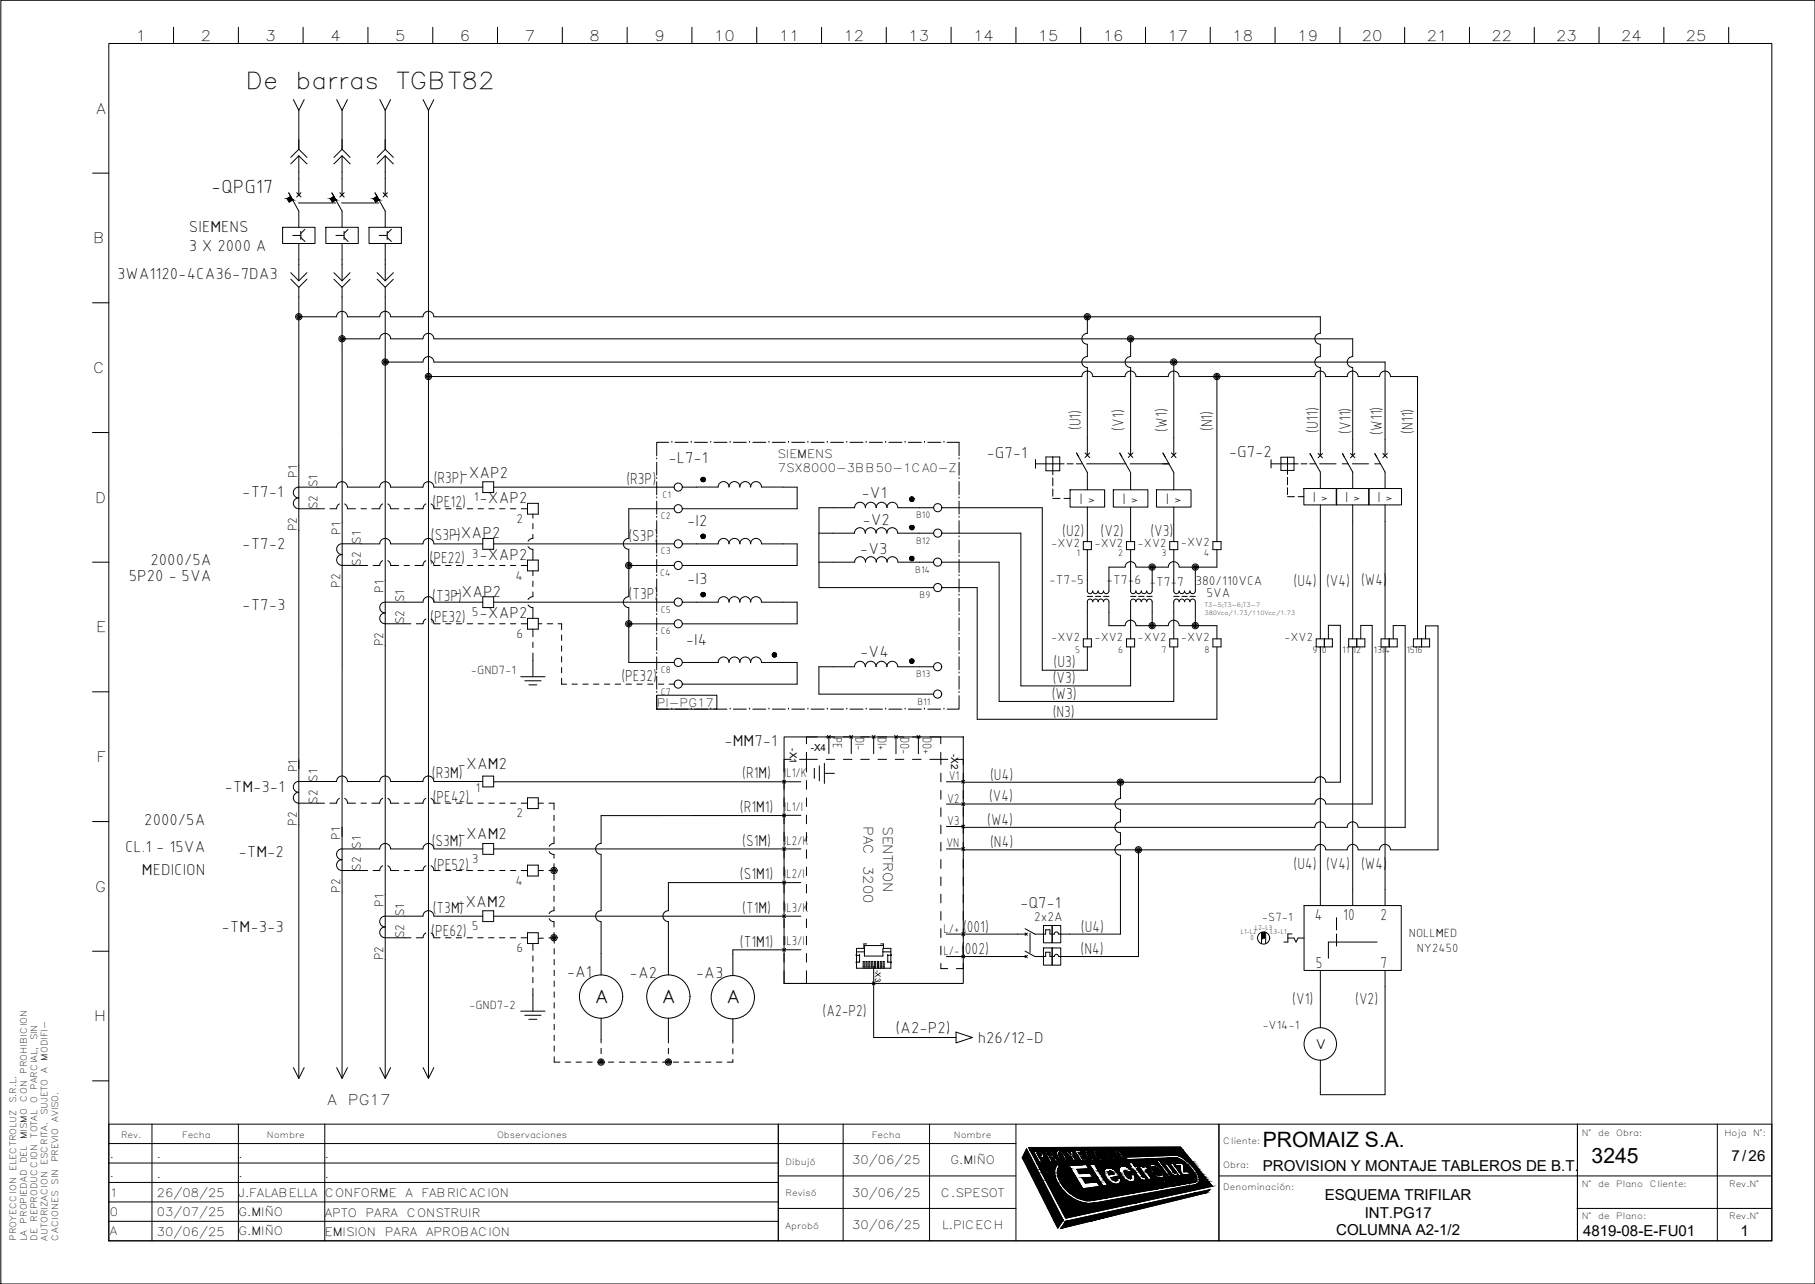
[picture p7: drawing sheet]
<svg xmlns="http://www.w3.org/2000/svg" width="420mm" height="297mm" viewBox="0 0 420 297" stroke-linecap="round" stroke-linejoin="round" font-family="sans-serif">
<defs><g id="words">
<g font-size="5.4">
<text x="56.9" y="20.5">De</text>
<text x="68.4" y="20.5">barras</text>
<text x="91.8" y="20.5">TGBT82</text>
</g>
<g font-size="4.9">
<text x="292.3" y="265.4">PROMAIZ S.A.</text>
<text x="368.4" y="269">3245</text>
</g>
<text font-size="4.6" x="48.9" y="44.6">-QPG17</text>
<g font-size="4">
<text x="137.6" y="232">A</text>
<text x="153.2" y="232">A</text>
<text x="168.1" y="232.1">A</text>
</g>
<g font-size="3.9">
<text x="43.7" y="53.6">SIEMENS</text>
<text x="43.7" y="58">3 X 2000 A</text>
<text x="27.1" y="64.4">3WA1120-4CA36-7DA3</text>
<text x="250.1" y="99.5" transform="rotate(-90 250.1 99.5)">(U1)</text>
<text x="260.1" y="99.6" transform="rotate(-90 260.1 99.6)">(V1)</text>
<text x="270.1" y="99.9" transform="rotate(-90 270.1 99.9)">(W1)</text>
<text x="280.6" y="99.8" transform="rotate(-90 280.6 99.8)">(N1)</text>
<text x="305.1" y="100.1" transform="rotate(-90 305.1 100.1)">(U11)</text>
<text x="312.6" y="100.3" transform="rotate(-90 312.6 100.3)">(V11)</text>
<text x="319.9" y="100.5" transform="rotate(-90 319.9 100.5)">(W11)</text>
<text x="327" y="100.3" transform="rotate(-90 327 100.3)">(N11)</text>
<text x="154.7" y="107.2">-L7-1</text>
<text x="228.4" y="106">-G7-1</text>
<text x="284.4" y="105.7">-G7-2</text>
<text x="100.4" y="111.7">(R3P)</text>
<text x="106.6" y="110.5">-XAP2</text>
<text x="145" y="111.9">(R3P)</text>
<text x="56.1" y="114.9">-T7-1</text>
<text x="100.1" y="117.2">(PE12)</text>
<text x="111" y="116.4">-XAP2</text>
<text x="199.4" y="115.3">-V1</text>
<text x="99.7" y="124.8">(S3P)</text>
<text x="104.7" y="124.4">-XAP2</text>
<text x="145.5" y="125.1">(S3P)</text>
<text x="159" y="121.7">-I2</text>
<text x="199.6" y="121.4">-V2</text>
<text x="245.9" y="124">(U2)</text>
<text x="254.8" y="124.1">(V2)</text>
<text x="266.3" y="124">(V3)</text>
<text x="34.8" y="130.7">2000/5A</text>
<text x="56.1" y="127">-T7-2</text>
<text x="99.4" y="130.3">(PE22)</text>
<text x="111" y="129.6">-XAP2</text>
<text x="199.1" y="128.1">-V3</text>
<text x="29.8" y="134.3">5P20 - 5VA</text>
<text x="159" y="135.2">-I3</text>
<text x="299.5" y="135.5">(U4)</text>
<text x="307" y="135.5">(V4)</text>
<text x="315.1" y="135.3">(W4)</text>
<text x="56.1" y="141.2">-T7-3</text>
<text x="99.6" y="143.8">(PE32)</text>
<text x="100.1" y="138.9">(T3P)</text>
<text x="104.9" y="138.1">-XAP2</text>
<text x="111" y="143.1">-XAP2</text>
<text x="145.5" y="138.6">(T3P)</text>
<text x="158.8" y="149.1">-I4</text>
<text x="199.1" y="152.1">-V4</text>
<text x="243.9" y="154.4">(U3)</text>
<text x="143.8" y="157.5">(PE32)</text>
<text x="243.5" y="161.8">(W3)</text>
<text x="243.7" y="158">(V3)</text>
<text x="243.7" y="166">(N3)</text>
<text x="167.7" y="172.7">-MM7-1</text>
<text x="106" y="177.9">-XAM2</text>
<text x="51.9" y="183.2">-TM-3-1</text>
<text x="100" y="180.1">(R3M)</text>
<text x="100.2" y="185.5">(PE42)</text>
<text x="171.8" y="180.1">(R1M)</text>
<text x="229" y="185.4">(V4)</text>
<text x="229.2" y="180.4">(U4)</text>
<text x="33.4" y="190.9">2000/5A</text>
<text x="171.3" y="187.9">(R1M1)</text>
<text x="228.5" y="190.8">(W4)</text>
<text x="29" y="197.1">CL.1 - 15VA</text>
<text x="99.9" y="195.7">(S3M)</text>
<text x="106" y="194.1">-XAM2</text>
<text x="171.8" y="195.7">(S1M)</text>
<text x="229.2" y="196">(N4)</text>
<text x="32.9" y="202.3">MEDICION</text>
<text x="55.2" y="198.2">-TM-2</text>
<text x="100.3" y="201.2">(PE52)</text>
<text x="171.3" y="203.4">(S1M1)</text>
<text x="299.5" y="201.1">(U4)</text>
<text x="307" y="201.1">(V4)</text>
<text x="315.1" y="201">(W4)</text>
<text x="105.8" y="209.8">-XAM2</text>
<text x="51.3" y="215.6">-TM-3-3</text>
<text x="100.2" y="211.2">(T3M)</text>
<text x="171.8" y="211.2">(T1M)</text>
<text x="222.9" y="215.5">(001)</text>
<text x="236.1" y="210.1">-Q7-1</text>
<text x="250.2" y="215.5">(U4)</text>
<text x="304.4" y="212.9">4</text>
<text x="311" y="212.9">10</text>
<text x="319.6" y="212.9">2</text>
<text x="99.8" y="216.6">(PE62)</text>
<text x="171.3" y="219">(T1M1)</text>
<text x="222.5" y="220.7">(002)</text>
<text x="250.1" y="220.7">(N4)</text>
<text x="131.2" y="226">-A1</text>
<text x="145.8" y="226.3">-A2</text>
<text x="161.1" y="226.2">-A3</text>
<text x="304.6" y="223.9">5</text>
<text x="319.6" y="223.9">7</text>
<text x="299.1" y="232.4">(V1)</text>
<text x="313.7" y="232.4">(V2)</text>
<text x="190.4" y="235">(A2-P2)</text>
<text x="207.3" y="239">(A2-P2)</text>
<text x="226.3" y="241.3">h26/12-D</text>
</g>
<g font-size="3.7">
<text x="249.9" y="116.6">I &gt;</text>
<text x="259.9" y="116.5">I &gt;</text>
<text x="269.9" y="116.5">I &gt;</text>
</g>
<g font-size="3.5">
<text x="303.9" y="116.1">I &gt;</text>
<text x="311.4" y="116">I &gt;</text>
<text x="318.9" y="116">I &gt;</text>
<text x="400.9" y="268.5">7/26</text>
<text x="292.3" y="270.9">PROVISION Y MONTAJE TABLEROS DE B.T.</text>
<text x="306.7" y="277.7">ESQUEMA TRIFILAR</text>
<text x="315.9" y="281.7">INT.PG17</text>
<text x="309.3" y="285.7">COLUMNA A2-1/2</text>
<text x="366.5" y="285.9">4819-08-E-FU01</text>
<text x="402.9" y="285.9">1</text>
</g>
<g font-size="3.4">
<text x="31.5" y="9.4">1</text>
<text x="46.5" y="9.4">2</text>
<text x="61.5" y="9.4">3</text>
<text x="76.5" y="9.4">4</text>
<text x="91.5" y="9.4">5</text>
<text x="106.5" y="9.4">6</text>
<text x="121.5" y="9.4">7</text>
<text x="136.5" y="9.4">8</text>
<text x="151.5" y="9.4">9</text>
<text x="165.3" y="9.4">10</text>
<text x="180.3" y="9.4">11</text>
<text x="195.3" y="9.4">12</text>
<text x="210.3" y="9.4">13</text>
<text x="225.3" y="9.4">14</text>
<text x="240.3" y="9.4">15</text>
<text x="255.3" y="9.4">16</text>
<text x="270.3" y="9.4">17</text>
<text x="285.3" y="9.4">18</text>
<text x="300.3" y="9.4">19</text>
<text x="315.3" y="9.4">20</text>
<text x="330.3" y="9.4">21</text>
<text x="345.3" y="9.4">22</text>
<text x="360.3" y="9.4">23</text>
<text x="375.3" y="9.4">24</text>
<text x="390.3" y="9.4">25</text>
<text x="22.4" y="26.3">A</text>
<text x="21.5" y="56.3">B</text>
<text x="21.5" y="86.3">C</text>
<text x="22" y="116.3">D</text>
<text x="22.3" y="146.3">E</text>
<text x="22.4" y="176.3">F</text>
<text x="22" y="206.3">G</text>
<text x="21.8" y="236.3">H</text>
<text x="75.8" y="255.5">A</text>
<text x="80.5" y="255.5">PG17</text>
</g>
<g font-size="3.1">
<text x="68.8" y="110.6" transform="rotate(-90 68.8 110.6)">P1</text>
<text x="73.5" y="117.8" transform="rotate(-90 73.5 117.8)">S2 S1</text>
<text x="109.7" y="115.9">1</text>
<text x="68.7" y="122.9" transform="rotate(-90 68.7 122.9)">P2</text>
<text x="78.8" y="123.7" transform="rotate(-90 78.8 123.7)">P1</text>
<text x="119.5" y="120.9">2</text>
<text x="83.6" y="130.9" transform="rotate(-90 83.6 130.9)">S2 S1</text>
<text x="109.2" y="129.1">3</text>
<text x="78.8" y="136" transform="rotate(-90 78.8 136)">P2</text>
<text x="88.8" y="137.2" transform="rotate(-90 88.8 137.2)">P1</text>
<text x="119.3" y="134.1">4</text>
<text x="242.9" y="135.2">-T7-5</text>
<text x="256.2" y="135.1">-T7-6 -T7-7</text>
<text x="276.7" y="135.3">380/110VCA</text>
<text x="109.2" y="142.6">5</text>
<text x="279.3" y="138">5VA</text>
<text x="88.7" y="149.5" transform="rotate(-90 88.7 149.5)">P2</text>
<text x="93.5" y="144.4" transform="rotate(-90 93.5 144.4)">S2 S1</text>
<text x="119.5" y="147.6">6</text>
<text x="192.9" y="170.5" transform="rotate(90 192.9 170.5)">PE</text>
<text x="198.1" y="170.5" transform="rotate(90 198.1 170.5)">DI-</text>
<text x="203.2" y="170.5" transform="rotate(90 203.2 170.5)">DI+</text>
<text x="208.4" y="170.5" transform="rotate(90 208.4 170.5)">DO-</text>
<text x="213.6" y="170.5" transform="rotate(90 213.6 170.5)">DO+</text>
<text x="68.8" y="178.7" transform="rotate(-90 68.8 178.7)">P1</text>
<text x="181.5" y="179.8">IL1/K</text>
<text x="73.5" y="185.9" transform="rotate(-90 73.5 185.9)">S2 S1</text>
<text x="110.1" y="183.2">1</text>
<text x="219.3" y="185.7">V2</text>
<text x="219.6" y="180.5">V1</text>
<text x="68.7" y="191" transform="rotate(-90 68.7 191)">P2</text>
<text x="119.5" y="189">2</text>
<text x="181.5" y="187.6">IL1/I</text>
<text x="219.3" y="190.9">V3</text>
<text x="78.8" y="194.3" transform="rotate(-90 78.8 194.3)">P1</text>
<text x="181.5" y="195.4">IL2/K</text>
<text x="219.1" y="196.1">VN</text>
<text x="83.5" y="201.5" transform="rotate(-90 83.5 201.5)">S2 S1</text>
<text x="109.2" y="199.7">3</text>
<text x="181.5" y="203.2">IL2/I</text>
<text x="78.7" y="206.6" transform="rotate(-90 78.7 206.6)">P2</text>
<text x="88.8" y="209.8" transform="rotate(-90 88.8 209.8)">P1</text>
<text x="119.3" y="204.6">4</text>
<text x="109.2" y="215.2">5</text>
<text x="181.5" y="211">IL3/K</text>
<text x="218.4" y="215.8">L/+</text>
<text x="239.4" y="213.1">2x2A</text>
<text x="93.5" y="217.1" transform="rotate(-90 93.5 217.1)">S2 S1</text>
<text x="119.5" y="220.3">6</text>
<text x="181.5" y="218.7">IL3/I</text>
<text x="218.4" y="220.9">L/-</text>
<text x="88.7" y="222.2" transform="rotate(-90 88.7 222.2)">P2</text>
</g>
<g font-size="3">
<text x="199.9" y="191.1" transform="rotate(90 199.9 191.1)">PAC</text>
<text x="204.4" y="191.1" transform="rotate(90 204.4 191.1)">SENTRON</text>
<text x="199.9" y="200.3" transform="rotate(90 199.9 200.3)">3200</text>
<text x="304.5" y="242.6">V</text>
</g>
<g font-size="2.9">
<text x="243.4" y="126.5">-XV2</text>
<text x="253.4" y="126.5">-XV2</text>
<text x="263.4" y="126.4">-XV2</text>
<text x="273.4" y="126.4">-XV2</text>
<text x="243.4" y="148.3">-XV2</text>
<text x="253.4" y="148.3">-XV2</text>
<text x="263.4" y="148.3">-XV2</text>
<text x="273.4" y="148.3">-XV2</text>
<text x="297.3" y="148.3">-XV2</text>
<text x="109" y="156">-GND7-1</text>
<text x="292.1" y="213">-S7-1</text>
<text x="326.1" y="216.8">NOLLMED</text>
<text x="328" y="220.1">NY2450</text>
<text x="108.6" y="233.4">-GND7-2</text>
<text x="292.2" y="238.1">-V14-1</text>
</g>
<g font-size="2.7">
<text x="180" y="105.9">SIEMENS</text>
<text x="180.1" y="109.2">7SX8000-3BB50-1CA0-Z</text>
<text x="152" y="163.5">PI-PG17</text>
<text x="25.5" y="267.8">.</text>
<text x="36.3" y="267.9">.</text>
<text x="55.2" y="267.8">.</text>
<text x="75.2" y="267.9">.</text>
<text x="197.3" y="269.3">30/06/25</text>
<text x="220" y="269.3">G.MIÑO</text>
<text x="25.5" y="272.3">.</text>
<text x="36.3" y="272.4">.</text>
<text x="55.2" y="272.3">.</text>
<text x="75.2" y="272.4">.</text>
<text x="25.5" y="276.8">1</text>
<text x="25.5" y="281.3">0</text>
<text x="36.3" y="276.9">26/08/25</text>
<text x="36.3" y="281.4">03/07/25</text>
<text x="55.2" y="276.8">J.FALABELLA CONFORME</text>
<text x="55.2" y="281.3">G.MIÑO</text>
<text x="75.2" y="281.4">APTO</text>
<text x="84.6" y="281.4">PARA</text>
<text x="93.8" y="276.9">A</text>
<text x="94.2" y="281.4">CONSTRUIR</text>
<text x="97.6" y="276.9">FABRICACION</text>
<text x="197.3" y="276.8">30/06/25</text>
<text x="217.8" y="276.8">C.SPESOT</text>
<text x="25.5" y="285.8">A</text>
<text x="36.3" y="285.9">30/06/25</text>
<text x="55.2" y="285.8">G.MIÑO</text>
<text x="75.2" y="285.9">EMISION</text>
<text x="89.1" y="285.9">PARA</text>
<text x="98.6" y="285.9">APROBACION</text>
<text x="197.3" y="284.3">30/06/25</text>
<text x="218.1" y="284.3">L.PICECH</text>
</g>
<g font-size="2.3">
<text x="153.3" y="115.1">C1</text>
<text x="212.1" y="119.9">B10</text>
<text x="153" y="120.1">C2</text>
<text x="212.1" y="125.8">B12</text>
<text x="153" y="128.3">C3</text>
<text x="249.2" y="128.7">1</text>
<text x="258.9" y="128.7">2</text>
<text x="268.9" y="128.7">3</text>
<text x="278.7" y="128.7">4</text>
<text x="152.8" y="133.3">C4</text>
<text x="211.9" y="132.5">B14</text>
<text x="153" y="141.7">C5</text>
<text x="212.9" y="138.4">B9</text>
<text x="153" y="146.8">C6</text>
<text x="153" y="155.7">C8</text>
<text x="248.9" y="151.2">5</text>
<text x="258.9" y="151.2">6</text>
<text x="268.9" y="151.2">7</text>
<text x="278.9" y="151.2">8</text>
<text x="303.8" y="151.2">910</text>
<text x="310.7" y="151.2">11</text>
<text x="313.1" y="151.2">12</text>
<text x="318" y="151.2">1314</text>
<text x="325.6" y="151.2">1516</text>
<text x="153" y="160.7">C7</text>
<text x="212" y="156.7">B13</text>
<text x="212.4" y="163">B11</text>
<text x="182.8" y="173.2" transform="rotate(90 182.8 173.2)">-X1</text>
<text x="187.7" y="173.7">-X4</text>
<text x="220.2" y="174.4" transform="rotate(90 220.2 174.4)">-X2</text>
</g>
<g font-size="2">
<text x="8.6" y="240.7" transform="rotate(-90 8.6 240.7)">SIN</text>
<text x="11" y="245.4" transform="rotate(-90 11 245.4)">MODIFI-</text>
<text x="6.2" y="248.5" transform="rotate(-90 6.2 248.5)">PROHIBICION</text>
<text x="11" y="248.2" transform="rotate(-90 11 248.2)">A</text>
<text x="3.7" y="255.2" transform="rotate(-90 3.7 255.2)">S.R.L.</text>
<text x="6.2" y="254.9" transform="rotate(-90 6.2 254.9)">CON</text>
<text x="8.6" y="255.3" transform="rotate(-90 8.6 255.3)">O</text>
<text x="8.6" y="252.2" transform="rotate(-90 8.6 252.2)">PARCIAL,</text>
<text x="6.2" y="263.5" transform="rotate(-90 6.2 263.5)">MISMO</text>
<text x="8.6" y="263.1" transform="rotate(-90 8.6 263.1)">TOTAL</text>
<text x="11" y="258" transform="rotate(-90 11 258)">SUJETO</text>
<text x="13.5" y="259.5" transform="rotate(-90 13.5 259.5)">AVISO.</text>
<text x="28" y="263.3">Rev.</text>
<text x="42.1" y="263.3">Fecha</text>
<text x="61.8" y="263.3">Nombre</text>
<text x="115.1" y="263.3">Observaciones</text>
<text x="201.8" y="263.3">Fecha</text>
<text x="220.8" y="263.3">Nombre</text>
<text x="366.2" y="262.8">N°</text>
<text x="370" y="262.8">de</text>
<text x="374.1" y="262.8">Obra:</text>
<text x="399.2" y="262.9">Hoja</text>
<text x="405.8" y="262.9">N°:</text>
<text x="6.2" y="269.1" transform="rotate(-90 6.2 269.1)">DEL</text>
<text x="11" y="269.5" transform="rotate(-90 11 269.5)">ESCRITA.</text>
<text x="13.5" y="268.9" transform="rotate(-90 13.5 268.9)">PREVIO</text>
<text x="181.9" y="269.5">Dibujó</text>
<text x="283.2" y="264.5">Cliente:</text>
<text x="3.7" y="270.9" transform="rotate(-90 3.7 270.9)">ELECTROLUZ</text>
<text x="13.5" y="274" transform="rotate(-90 13.5 274)">SIN</text>
<text x="283.2" y="275.4">Denominación:</text>
<text x="283.2" y="270.3">Obra:</text>
<text x="366.2" y="274.5">N°</text>
<text x="370" y="274.5">de</text>
<text x="374.1" y="274.5">Plano</text>
<text x="381.9" y="274.5">Cliente:</text>
<text x="400.3" y="274.5">Rev.N°</text>
<text x="181.9" y="276.6">Revisó</text>
<text x="366.2" y="281.9">N°</text>
<text x="370" y="281.9">de</text>
<text x="374.1" y="281.9">Plano:</text>
<text x="400.3" y="282">Rev.N°</text>
<text x="3.7" y="287" transform="rotate(-90 3.7 287)">PROYECCION</text>
<text x="6.2" y="287" transform="rotate(-90 6.2 287)">LA</text>
<text x="6.2" y="283.1" transform="rotate(-90 6.2 283.1)">PROPIEDAD</text>
<text x="8.6" y="287" transform="rotate(-90 8.6 287)">DE</text>
<text x="8.6" y="282.6" transform="rotate(-90 8.6 282.6)">REPRODUCCION</text>
<text x="11" y="287" transform="rotate(-90 11 287)">AUTORIZACION</text>
<text x="13.5" y="287" transform="rotate(-90 13.5 287)">CACIONES</text>
<text x="181.9" y="284.3">Aprobó</text>
</g>
<text font-size="1.8" x="202.6" y="224.4" transform="rotate(90 202.6 224.4)">-X3</text>
<g font-size="1.7">
<text x="287.2" y="216">L1-L2</text>
<text x="290.6" y="215.2">L2-L3</text>
<text x="294.1" y="216">L3-L1</text>
<text x="289.5" y="217.6">0</text>
</g>
<g font-size="1.3">
<text x="278.8" y="142.3">380Vca/1.73/110Vcc/1.73</text>
<text x="278.9" y="140.4">T3-5;T3-6;T3-7</text>
</g>
</g></defs>
<g fill="none" stroke="#000" stroke-width=".23">
<path d="M.2 .1h420v296.9h-420zM25.2 10.1h385v276.9h-385zM40.2 6.3v3.8M55.2 6.3v3.8M70.2 6.3v3.8M85.2 6.3v3.8M100.2 6.3v3.8M115.2 6.3v3.8M130.2 6.3v3.8M145.2 6.3v3.8M160.2 6.3v3.8M175.2 6.3v3.8"/>
<path d="M190.2 6.3v3.8M205.2 6.3v3.8M220.2 6.3v3.8M235.2 6.3v3.8M250.2 6.3v3.8M265.2 6.3v3.8M280.2 6.3v3.8M295.2 6.3v3.8M310.2 6.3v3.8M325.2 6.3v3.8M340.2 6.3v3.8M355.2 6.3v3.8"/>
<path d="M370.2 6.3v3.8M385.2 6.3v3.8M400.2 6.3v3.8M67.3 36.4l1.9-1.9 1.9 1.9M67.3 37.9l1.9-1.9 1.9 1.9M67.9 23l1.3 2.5 1.2-2.5M69.2 25.5v9.1M69.2 36v9.1M77.3 36.4l1.9-1.9 1.8 1.9M77.3 37.9l1.9-1.9 1.8 1.9M77.9 23l1.3 2.5 1.2-2.5M79.2 25.5v9.1"/>
<path d="M79.2 36v9.1M87.3 36.4l1.9-1.9 1.9 1.9M87.3 37.9l1.9-1.9 1.9 1.9M87.9 23l1.3 2.5 1.2-2.5M89.2 25.5v9.1M89.2 36v9.1M97.9 23l1.3 2.5 1.2-2.5M99.2 25.5v224M21.4 40.1h3.8M65.4 52.6h7.5v3.7h-7.5zM67.8 46.3l-.8 .4-.5-.8 .8-.5-.5-.8 2.4 4.2v3.8M67.8 54.5h1.8"/>
<path d="M68.7 44.6l1 1M69.1 47h8.6M69.2 56.3v8.7M69.6 53.5v1.9M69.6 54.9l1 1M69.7 44.6l-1 1M70.6 53.1l-1 .9M75.4 52.6h7.5v3.7h-7.5zM77.7 46.3l-.8 .4-.4-.8 .8-.5-.5-.8 2.4 4.2v3.8M77.8 54.5h1.9M78.7 44.6l1 1M79.1 47h8.6"/>
<path d="M79.2 56.3v8.7M79.7 53.5v1.9M79.7 54.9l.9 1M79.7 44.6l-1 1M80.6 53.1l-.9 .9M85.4 52.6h7.5v3.7h-7.5zM87.8 46.3l-.8 .4-.5-.8 .8-.5-.5-.8 2.4 4.2v3.8M87.8 54.5h1.8M88.7 44.6l1 1M89.2 56.3v8.7M89.6 53.5v1.9M89.6 54.9l1 1"/>
<path d="M89.7 44.6l-1 1M90.6 53.1l-1 .9M21.4 70h3.8M67.3 64.6l1.9 1.9 1.9-1.9M67.3 63.1l1.9 1.9 1.9-1.9M69.2 66.5v183M77.3 64.6l1.9 1.9 1.8-1.9M77.3 63.1l1.9 1.9 1.8-1.9M79.2 66.5v183M87.3 64.6l1.9 1.9 1.9-1.9M87.3 63.1l1.9 1.9 1.9-1.9M89.2 66.5v183"/>
<path d="M90.4 73.3a1.26 1.26 0 0 0-1.2-1.3 1.26 1.26 0 0 0-1.3 1.3h-7.4a1.27 1.27 0 0 0-1.3-1.3 1.27 1.27 0 0 0-1.3 1.3h-8.7M90.4 78.4a1.26 1.26 0 0 0-1.2-1.3 1.26 1.26 0 0 0-1.3 1.3h-8.7M100.4 73.3a1.26 1.26 0 0 0-1.2-1.3 1.26 1.26 0 0 0-1.3 1.3h-7.5M100.4 78.4a1.26 1.26 0 0 0-1.2-1.3 1.26 1.26 0 0 0-1.3 1.3h-7.5M100.5 73.3h205.1v3.8a1.27 1.27 0 0 0-1.2 1.3 1.27 1.27 0 0 0 1.2 1.3v2.8a1.26 1.26 0 0 0-1.2 1.3 1.26 1.26 0 0 0 1.2 1.2v20.4M100.5 78.4h212.6v4.1a1.26 1.26 0 0 0-1.2 1.3 1.26 1.26 0 0 0 1.2 1.2v20.4M251.7 73.3v3.8a1.27 1.27 0 0 0-1.3 1.3 1.27 1.27 0 0 0 1.3 1.3v2.8a1.26 1.26 0 0 0-1.3 1.3 1.26 1.26 0 0 0 1.3 1.2v20.3M261.7 78.4v4.1a1.26 1.26 0 0 0-1.2 1.3 1.26 1.26 0 0 0 1.2 1.2v20.3M100.4 83.8a1.26 1.26 0 0 0-1.2-1.3 1.26 1.26 0 0 0-1.3 1.3h-8.7M100.5 83.8h220.1v21.6M271.7 83.8v21.5M281.7 87.1v38.2"/>
<path d="M314.4 87.1a1.26 1.26 0 0 0-1.3-1.3 1.26 1.26 0 0 0-1.2 1.3h-5a1.27 1.27 0 0 0-1.2-1.3 1.27 1.27 0 0 0-1.3 1.3h-31.4a1.27 1.27 0 0 0-1.3-1.3 1.27 1.27 0 0 0-1.3 1.3h-7.4a1.27 1.27 0 0 0-1.3-1.3 1.27 1.27 0 0 0-1.2 1.3h-7.5a1.27 1.27 0 0 0-1.3-1.3 1.27 1.27 0 0 0-1.3 1.3h-151.2M314.4 87.1h5a1.26 1.26 0 0 1 1.2-1.3 1.26 1.26 0 0 1 1.3 1.3h6.2v60.7M21.4 100.1h3.8M78.6 116.6l-.5 .4-.2 .7h-1.5M79.8 116.6l.5 .4 .2 .7h1.8M83.6 117.7h1.2M88.6 116.6l-.5 .4-.2 .7h-1.8M89.8 116.6l.5 .4 .1 .7h1.9M90.4 112.7a1.26 1.26 0 0 0-1.2-1.3 1.26 1.26 0 0 0-1.3 1.3h-7.5a1.26 1.26 0 0 0-1.2-1.3 1.26 1.26 0 0 0-1.3 1.3h-8.7a1.26 1.26 0 0 0-1.3 1.2 1.26 1.26 0 0 0 1.3 1.3 1.25 1.25 0 0 0-1.3 1.2 1.25 1.25 0 0 0 1.3 1.3h5.9M93.6 117.7h1.2M98.6 116.6l-.5 .4-.2 .7h-1.8M99.8 116.6l.5 .4 .2 .7h1.4"/>
<path d="M100.4 112.7a1.26 1.26 0 0 0-1.2-1.3 1.26 1.26 0 0 0-1.3 1.3h-7.5M100.5 112.7h11.3M103.2 117.7h1.2M105.7 117.7h1.2M108.2 117.7h1.2M110.7 117.7h1.2M111.8 111.4h2.5v2.5h-2.5zM113.2 117.7h1.2M114.3 112.7h41.8M115.7 117.7h1.2M118.2 117.7h1.2M120.7 117.7h1.4"/>
<path d="M122.1 116.4h2.5v2.5h-2.5zM123.4 118.9v1M152 119.7h.1M152 115.2h.1M152 110.7h.1M152 106.2h.1M152 106.9v3M152 111.4v3M152 115.9v3M154.8 102.3h-2.8v3.1M155.5 102.3h.1M156.1 117.7h-10.5v6.9a1.27 1.27 0 0 0-1.3 1.2 1.27 1.27 0 0 0 1.3 1.3v10.9a1.26 1.26 0 0 0-1.3 1.3 1.26 1.26 0 0 0 1.3 1.3v12.7h10.5"/>
<path d="M156.3 102.3h3M160 102.3h.1M160.8 102.3h3M164.5 102.3h.1M165.3 102.3h3M169 102.3h.1M169.8 102.3h3M171.3 112.7a1.26 1.26 0 0 1 1.2-1.3 1.26 1.26 0 0 1 1.3 1.3M171.3 112.7a1.26 1.26 0 0 0-1.3-1.3 1.26 1.26 0 0 0-1.2 1.3 1.26 1.26 0 0 0-1.3-1.3 1.26 1.26 0 0 0-1.3 1.3h-8.2M173.5 102.3h.1M173.8 112.7a1.26 1.26 0 0 1 1.2-1.3 1.26 1.26 0 0 1 1.3 1.3h8.2v5h-26.5M174.3 102.3h3"/>
<path d="M178 102.3h.1M178.8 102.3h3M182.5 102.3h.1M183.3 102.3h3M187 102.3h.1M187.8 102.3h3M191.5 102.3h.1M192.3 102.3h3M196 102.3h.1M196.8 102.3h3M197.8 117.5a1.26 1.26 0 0 1 1.3-1.3 1.26 1.26 0 0 1 1.2 1.3M197.8 117.5h-8.2v18.4h26.6"/>
<path d="M200.3 117.5a1.26 1.26 0 0 1 1.3-1.3 1.26 1.26 0 0 1 1.2 1.3 1.25 1.25 0 0 1 1.3-1.3 1.25 1.25 0 0 1 1.2 1.3 1.25 1.25 0 0 1 1.3-1.3 1.25 1.25 0 0 1 1.2 1.3M200.5 102.3h.1M201.3 102.3h3M205 102.3h.1M205.8 102.3h3M207.8 117.5h8.4M209.5 102.3h.1M210.3 102.3h3M214 102.3h.1M214.8 102.3h3M218 117.5h23.3v37.6h10.4v-5.4M218.5 102.3h.1"/>
<path d="M219.3 102.3h2.7v3.1M222 106.2h.1M222 110.7h.1M222 115.2h.1M222 119.7h.1M222 106.9v3M222 111.4v3M222 115.9v3M239.7 107.3h6.6M239.7 106.3v2M242.1 105.7h3.2v3.2h-3.2zM243.7 115.3h1.7"/>
<path d="M243.7 105.7v4.2M243.7 110.6v1.8M243.7 113.1v1.7M246.3 115.3h1.4M247 107.3h1.5M247.7 113.3h8v4h-8zM249.2 107.3h1.4M249.7 105.7l-.5-.9 2.5 4.5v4M251.2 104.8l1 1M251.6 107.3h7.5M251.7 117.3v8M252.2 104.8l-1 1"/>
<path d="M257.7 113.3h8v4h-8zM259.2 107.3h1.4M259.2 104.8l2.5 4.5v4M261.2 104.8l1.1 1M261.6 107.3h9M261.7 117.3v8M262.3 104.8l-1.1 1M267.7 113.3h8v4h-8zM269.7 105.7l-.5-.9 2.5 4.5v4M271.2 104.8l1 1M271.7 117.3v8M272.2 104.8l-1 1"/>
<path d="M294.2 107.3h6.3M294.2 106.3v2M296.5 105.8h3.1v3h-3.1zM298 114.9h1.6M298 105.8v3.9M298 110.4v1.7M298 112.8v1.6M300.5 114.9h1.3M301.2 107.3h1.3M301.8 113h7.6v3.8h-7.6zM303.2 107.3h1.4M303.7 105.8l-.4-.9 2.3 4.3v3.8"/>
<path d="M305.1 104.9l1 1M305.5 107.3h3.8M305.6 116.8v31M306.1 104.9l-1 1M309.3 113h7.6v3.8h-7.6zM310.7 107.3h1.4M311.2 105.8l-.4-.9 2.3 4.3v3.8M312.6 104.9l1 1M313.1 107.3h3.7M313.1 116.8v31M313.6 104.9l-1 1M316.8 113h7.6v3.8h-7.6z"/>
<path d="M318.2 107.3h1.4M318.7 105.8l-.4-.9 2.3 4.3v3.8M320.1 104.9l1 1M320.6 116.8v31M321.1 104.9l-1 1M21.4 130.1h3.8M79.2 125.8a1.26 1.26 0 0 0-1.3 1.2 1.26 1.26 0 0 0 1.3 1.3 1.25 1.25 0 0 0-1.3 1.2 1.25 1.25 0 0 0 1.3 1.3M79.2 125.8h8.7a1.26 1.26 0 0 1 1.3-1.2 1.26 1.26 0 0 1 1.2 1.2M79.2 130.8h5.9M88.6 129.7l-.5 .5-.2 .6h-1.5M89.8 129.7l.5 .5 .1 .6h1.9M93.6 130.8h1.2"/>
<path d="M98.6 129.7l-.5 .5-.2 .6h-1.8M99.8 129.7l.5 .5 .2 .6h1.4M100.4 139.3a1.26 1.26 0 0 0-1.2-1.3 1.26 1.26 0 0 0-1.3 1.3h-8.7a1.26 1.26 0 0 0-1.3 1.2 1.26 1.26 0 0 0 1.3 1.3 1.25 1.25 0 0 0-1.3 1.3 1.25 1.25 0 0 0 1.3 1.2h5.9M100.4 125.8a1.26 1.26 0 0 0-1.2-1.2 1.26 1.26 0 0 0-1.3 1.2h-7.5M100.5 125.8h11.3M100.5 139.3h11.3M103.1 130.8h1.3M105.7 130.8h1.2M108.2 130.8h1.2M110.7 130.8h1.2M111.8 124.6h2.5v2.5h-2.5zM111.8 138.1h2.5v2.5h-2.5z"/>
<path d="M113.2 130.8h1.2M114.3 125.8h41.8M114.3 139.3h41.8M115.7 130.8h1.2M118.2 130.8h1.2M120.7 130.8h1.4M122.1 129.6h2.5v2.5h-2.5zM122.2 126.4l.5 .5 .7 .2v2.5M122.2 139.9l.5 .5 .7 .2v2.5M123.4 123.6v1l-.7 .1-.5 .5M123.4 136.9v1.1l-.7 .2-.5 .5M123.4 121.1v1.3"/>
<path d="M123.4 132.1v1.1M123.4 134.4v1.3M145.6 130.8h10.5M152 137.7h.1M152 133.2h.1M152 128.7h.1M152 124.2h.1M152 120.4v3M152 124.9v3M152 129.4v3M152 133.9v3M152 138.4v3"/>
<path d="M171.3 125.8a1.26 1.26 0 0 1 1.2-1.2 1.26 1.26 0 0 1 1.3 1.2M171.3 139.3a1.26 1.26 0 0 1 1.2-1.3 1.26 1.26 0 0 1 1.3 1.3M171.3 125.8a1.26 1.26 0 0 0-1.3-1.2 1.26 1.26 0 0 0-1.2 1.2 1.26 1.26 0 0 0-1.3-1.2 1.26 1.26 0 0 0-1.3 1.2h-8.2M171.3 139.3a1.26 1.26 0 0 0-1.3-1.3 1.26 1.26 0 0 0-1.2 1.3 1.26 1.26 0 0 0-1.3-1.3 1.26 1.26 0 0 0-1.3 1.3h-8.2M173.8 125.8a1.26 1.26 0 0 1 1.2-1.2 1.26 1.26 0 0 1 1.3 1.2h8.2v5h-26.5M173.8 139.3a1.26 1.26 0 0 1 1.2-1.3 1.26 1.26 0 0 1 1.3 1.3h8.2v5h-26.5M189.6 130.1l8.2-.1a1.25 1.25 0 0 1 1.3-1.2 1.25 1.25 0 0 1 1.2 1.2 1.26 1.26 0 0 1 1.3-1.2 1.26 1.26 0 0 1 1.3 1.2 1.25 1.25 0 0 1 1.2-1.2 1.25 1.25 0 0 1 1.3 1.2 1.25 1.25 0 0 1 1.2-1.2 1.25 1.25 0 0 1 1.3 1.2l8.2 .1M202.8 123.3a1.26 1.26 0 0 1 1.3-1.2 1.26 1.26 0 0 1 1.2 1.2M202.8 123.3a1.26 1.26 0 0 0-1.2-1.2 1.26 1.26 0 0 0-1.3 1.2 1.25 1.25 0 0 0-1.2-1.2 1.25 1.25 0 0 0-1.3 1.2h-8.2M205.3 123.3a1.26 1.26 0 0 1 1.3-1.2 1.26 1.26 0 0 1 1.2 1.2h8.4M218 130.1h13.3v32.2h40.4v-12.6M218 123.3h18.3v35.4h25.4v-9"/>
<path d="M218 135.9h8.2v30.5h55.5v-16.7M222 124.2h.1M222 128.7h.1M222 133.2h.1M222 137.7h.1M222 120.4v3M222 124.9v3M222 129.4v3M222 133.9v3M222 138.4v3M250.8 125.3h1.8v1.9h-1.8zM251.7 139.2a.62 .62 0 0 1 .6-.6 .62 .62 0 0 1 .7 .6 .62 .62 0 0 1 .6-.6 .62 .62 0 0 1 .6 .6 .62 .62 0 0 1 .6-.6 .62 .62 0 0 1 .7 .6 .62 .62 0 0 1 .6-.6 .62 .62 0 0 1 .6 .6"/>
<path d="M251.7 127.2v9.5a.62 .62 0 0 0 .6 .6 .62 .62 0 0 0 .7-.6 .62 .62 0 0 0 .6 .6 .62 .62 0 0 0 .6-.6 .62 .62 0 0 0 .6 .6 .62 .62 0 0 0 .7-.6 .62 .62 0 0 0 .6 .6 .62 .62 0 0 0 .6-.6v-5.5h3.8a1.26 1.26 0 0 1 1.2-1.3 1.26 1.26 0 0 1 1.3 1.3h7.4a1.26 1.26 0 0 1 1.3-1.3 1.26 1.26 0 0 1 1.3 1.3h8.7v-4M251.7 139.2v8.6M251.7 138h1.3M253.6 138h1.2M255.5 138h1.2M256.7 139.2v5.5h3.8a1.27 1.27 0 0 1 1.2-1.2 1.27 1.27 0 0 1 1.3 1.2h7.4a1.26 1.26 0 0 1 1.3-1.2 1.26 1.26 0 0 1 1.3 1.2h8.7v3.1M260.8 125.3h1.9v1.9h-1.9zM261.7 139.2a.62 .62 0 0 1 .6-.6 .62 .62 0 0 1 .7 .6 .62 .62 0 0 1 .6-.6 .62 .62 0 0 1 .6 .6 .62 .62 0 0 1 .6-.6 .62 .62 0 0 1 .7 .6 .62 .62 0 0 1 .6-.6 .62 .62 0 0 1 .6 .6M261.7 127.2v9.5a.62 .62 0 0 0 .6 .6 .62 .62 0 0 0 .7-.6 .62 .62 0 0 0 .6 .6 .62 .62 0 0 0 .6-.6 .62 .62 0 0 0 .6 .6 .62 .62 0 0 0 .7-.6 .62 .62 0 0 0 .6 .6 .62 .62 0 0 0 .6-.6M261.7 138h1.3M261.7 139.2v8.6M263.6 138h1.2"/>
<path d="M265.5 138h1.2M266.7 131.2v5.5M266.7 139.2v5.5M270.8 125.3h1.8v1.9h-1.8zM271.7 127.2v9.5a.62 .62 0 0 0 .6 .6 .62 .62 0 0 0 .7-.6 .62 .62 0 0 0 .6 .6 .62 .62 0 0 0 .6-.6 .62 .62 0 0 0 .6 .6 .62 .62 0 0 0 .7-.6 .62 .62 0 0 0 .6 .6 .62 .62 0 0 0 .6-.6v-5.5M271.7 138h1.3M271.7 139.2v8.6M271.7 139.2a.62 .62 0 0 1 .6-.6 .62 .62 0 0 1 .7 .6 .62 .62 0 0 1 .6-.6 .62 .62 0 0 1 .6 .6 .62 .62 0 0 1 .6-.6 .62 .62 0 0 1 .7 .6 .62 .62 0 0 1 .6-.6 .62 .62 0 0 1 .6 .6M273.6 138h1.2M275.5 138h1.2M276.7 139.2v5.5M280.8 125.3h1.9v1.9h-1.9z"/>
<path d="M98.6 143.2l-.5 .4-.2 .7h-1.5M99.8 143.2l.5 .4 .2 .7h1.4M103.2 144.3h1.2M105.7 144.3h1.2M108.2 144.3h1.2M110.7 144.3h1.2M113.2 144.3h1.2M115.7 144.3h1.2M118.2 144.3h1.2M120.5 156.6h5.7M120.7 144.3h1.4M121.5 157.5h3.7"/>
<path d="M122.1 143.1h2.5v2.4h-2.5zM122.4 158.4h1.9M123.4 145.5v1.8M123.4 148.6v1.2M123.4 151.1v5.5M124.6 144.3h.8M126.7 144.3h1.2M129.2 144.3h.8v1.4M130 156.9v1.4h1.2M130 146.9v1.3M130 149.4v1.3M130 151.9v1.3"/>
<path d="M130 154.4v1.3M132.4 158.3h1.3M134.9 158.3h1.3M137.4 158.3h1.3M139.9 158.3h1.3M142.4 158.3h1.3M144.9 158.3h1.3M145.6 144.3h10.5M147.4 158.3h1.3M149.9 158.3h1.3M152 155.7h.1M152 151.2h.1"/>
<path d="M152 146.7h.1M152 142.2h.1M152 142.9v3M152 147.4v3M152 151.9v3M152 156.4v3M152.4 158.3h1.3M154.9 158.3h1.2M171.3 153.2a1.26 1.26 0 0 1 1.2-1.2 1.26 1.26 0 0 1 1.3 1.2M171.3 153.2a1.26 1.26 0 0 0-1.3-1.2 1.26 1.26 0 0 0-1.2 1.2 1.26 1.26 0 0 0-1.3-1.2 1.26 1.26 0 0 0-1.3 1.2l-8.2 .1M173.8 153.2a1.26 1.26 0 0 1 1.2-1.2 1.26 1.26 0 0 1 1.3 1.2l8.2 .1v5h-26.5M202.8 154.2a1.26 1.26 0 0 1 1.3-1.2 1.26 1.26 0 0 1 1.2 1.2"/>
<path d="M202.8 154.2a1.26 1.26 0 0 0-1.2-1.2 1.26 1.26 0 0 0-1.3 1.2 1.25 1.25 0 0 0-1.2-1.2 1.25 1.25 0 0 0-1.3 1.2h-8.2v6.4h26.5M205.3 154.2a1.26 1.26 0 0 1 1.3-1.2 1.26 1.26 0 0 1 1.2 1.2h8.3M222 142.2h.1M222 146.7h.1M222 151.2h.1M222 155.7h.1M222 142.9v3M222 147.4v3M222 151.9v3M222 156.4v3M250.8 147.8h1.8v1.9h-1.8zM260.8 147.8h1.9v1.9h-1.9z"/>
<path d="M270.8 147.8h1.8v1.9h-1.8zM280.8 147.8h1.9v1.9h-1.9zM304.7 147.8h3.7v1.9h-3.7zM305.6 149.7v59.8M306.6 147.8v1.9M307.5 147.8v-3.1h2.8v36.3h-3.4a1.26 1.26 0 0 0-1.3-1.3 1.26 1.26 0 0 0-1.2 1.3h-81.4M312.2 147.8h3.8v1.9h-3.8zM313.1 149.7v59.8M314.1 147.8v1.9M315 147.8v-3.1h2.6v41.3h-10.7a1.26 1.26 0 0 0-1.3-1.3 1.26 1.26 0 0 0-1.2 1.3h-85.3M319.7 147.8h3.7v1.9h-3.7zM320.6 149.7v59.8"/>
<path d="M321.6 147.8v1.9M322.5 147.8v-3.1h2.8v46.7h-10.9M327.2 147.8h3.7v1.9h-3.7zM329.1 148.7h.1M329.1 147.8v1.9M330 147.8v-3h2.9v51.8h-11a1.26 1.26 0 0 0-1.3-1.3 1.26 1.26 0 0 0-1.2 1.3h-5M21.4 160h3.8M111.8 179.5h2.5v2.5h-2.5zM152 160.9v3.1h2.8M152 160.2h.1M152 160.8h13.9v3.2h-13.9zM155.5 164h.1"/>
<path d="M156.3 164h3M160 164h.1M160.8 164h3M164.5 164h.1M165.3 164h3M169 164h.1M169.8 164h3M173.5 164h.1M174.3 164h3M178 164h.1M178.8 164h3M181.5 170.5h41.5v57h-41.5z"/>
<path d="M182.5 164h.1M183.1 175.7h-1.6v2.9M183.3 164h3M185.1 175.7h1.6v2.9M186.7 174.1v1.6h2.5M187 164h.1M187.8 164h3M188.5 177.7v2.4M189.2 170.5h-2.5v1.6M189.7 177.2v3.4M190.8 178.9h2.4M190.8 176.6v4.6"/>
<path d="M191.2 170.5h2M191.2 175.7h2M191.5 164h.1M191.5 170.1l.7 .7M191.9 170.5v3.9M192.2 170.1l-.7 .7M192.3 164h3M195.2 170.5h2M195.2 175.7h2M196 164h.1M196.7 170.1l.7 .7M196.8 164h3"/>
<path d="M197.1 170.5v3.9M197.4 170.1l-.7 .7M199.2 170.5h2M199.2 175.7h2M200.5 164h.1M201.3 164h3M201.9 170.1l.7 .7M202.2 170.5v3.9M202.6 170.1l-.7 .7M203.2 170.5h2M203.2 175.7h2M205 164h.1"/>
<path d="M205.8 164h3M207.1 170.1l.7 .7M207.2 170.5h2M207.2 175.7h2M207.4 170.5v3.9M207.8 170.1l-.7 .7M209.5 164h.1M210.3 164h3M211.2 170.5h2M211.2 175.7h2M212.3 170.1l.6 .7M212.6 170.5v3.9"/>
<path d="M212.9 170.1l-.6 .7M214 164h.1M214.8 164h3M215.2 170.5h2.6v1.6M217.8 174.1v1.6h-2.6M217.8 178.9v2M218.5 164h.1M219.4 175.7h-1.6v1.2M221.4 175.7h1.6v1.2M222 160.2h.1M222 160.9v3.1h-2.7M223 178.9v2h-3.9"/>
<path d="M21.4 190.1h3.8M78.6 184.7l-.5 .4-.2 .7h-1.5M79.2 198.9a1.26 1.26 0 0 0-1.3 1.2 1.26 1.26 0 0 0 1.3 1.3h5.9M79.8 184.7l.5 .4 .2 .7h1.8M83.6 185.8h1.2M88.6 184.7l-.5 .4-.2 .7h-1.8M89.8 184.7l.5 .4 .1 .7h1.9M90.4 196.4a1.26 1.26 0 0 0-1.2-1.3 1.26 1.26 0 0 0-1.3 1.3h-8.7a1.26 1.26 0 0 0-1.3 1.2 1.26 1.26 0 0 0 1.3 1.3M90.4 180.8a1.26 1.26 0 0 0-1.2-1.3 1.26 1.26 0 0 0-1.3 1.3h-7.5a1.26 1.26 0 0 0-1.2-1.3 1.26 1.26 0 0 0-1.3 1.3h-8.7a1.26 1.26 0 0 0-1.3 1.2 1.26 1.26 0 0 0 1.3 1.3 1.26 1.26 0 0 0-1.3 1.2 1.26 1.26 0 0 0 1.3 1.3h5.9M93.6 185.8h1.2M98.6 184.7l-.5 .4-.2 .7h-1.8M99.8 184.7l.5 .4 .2 .7h1.4"/>
<path d="M100.4 180.8a1.26 1.26 0 0 0-1.2-1.3 1.26 1.26 0 0 0-1.3 1.3h-7.5M100.4 196.4a1.26 1.26 0 0 0-1.2-1.3 1.26 1.26 0 0 0-1.3 1.3h-7.5M100.5 196.4h11.3M100.5 180.8h11.3M103.2 185.8h1.2M105.7 185.8h1.2M108.2 185.8h1.2M110.7 185.8h1.2M111.8 195.1h2.5v2.5h-2.5zM113.2 185.8h1.2M114.3 196.4h71.1M114.3 180.9h71.1"/>
<path d="M115.7 185.8h1.2M118.2 185.8h1.2M120.7 185.8h1.4M122.1 184.6h2.5v2.5h-2.5zM124.6 185.8h1.2M127.1 185.8h1.1v1.5M127.1 197l.5 .5 .6 .2v.9M128.2 193.6v1.5l-.6 .2-.5 .5M128.2 188.6v1.2M128.2 191.1v1.2M128.2 199.8v1.2M181.2 196.1l.6 .6"/>
<path d="M181.2 188.3l.6 .6M181.2 180.5l.6 .7M181.5 188.7h-42.4v6.4a1.27 1.27 0 0 0-1.2 1.3 1.27 1.27 0 0 0 1.2 1.3v13a1.26 1.26 0 0 0-1.2 1.2 1.26 1.26 0 0 0 1.2 1.3v12.4M181.5 180.6v2M181.5 184.6v2M181.5 192.6v2M181.5 196.6v2M181.8 180.5l-.6 .7M181.8 196.1l-.6 .6M181.8 188.3l-.6 .6M185.4 188.6h-3.9v2M186.7 180.6v2"/>
<path d="M186.7 184.6v2M186.7 188.6v2M186.7 192.6v2M186.7 196.6v2M217.8 182.9v2M217.8 186.9v2M217.8 190.9v2M217.8 194.9v2M217.8 198.9v2M219.1 196.4h3.9M219.1 191.2h3.9M222.7 196.1l.6 .6"/>
<path d="M222.7 180.5l.6 .7M222.7 190.9l.6 .6M222.7 185.7l.6 .7M223 182.9v2M223 186.9v2M223 190.9v2M223 194.9v2M223 198.9v2M223.3 196.1l-.6 .6M223.3 190.9l-.6 .6M223.3 185.7l-.6 .7M223.3 180.5l-.6 .7"/>
<path d="M259.4 187.3v2.8a1.27 1.27 0 0 0-1.3 1.3 1.27 1.27 0 0 0 1.3 1.3v2.6a1.26 1.26 0 0 0-1.3 1.3 1.26 1.26 0 0 0 1.3 1.3v18.2h-14.3M259.4 181v3.7a1.26 1.26 0 0 0-1.3 1.3 1.26 1.26 0 0 0 1.3 1.2M263.5 196.6v24.7h-18.4M314.4 191.4a1.26 1.26 0 0 0-1.3-1.3 1.26 1.26 0 0 0-1.2 1.3h-5a1.26 1.26 0 0 0-1.3-1.3 1.26 1.26 0 0 0-1.2 1.3h-81.4M314.4 196.6a1.26 1.26 0 0 0-1.3-1.3 1.26 1.26 0 0 0-1.2 1.3h-5a1.26 1.26 0 0 0-1.3-1.3 1.26 1.26 0 0 0-1.2 1.3h-81.4M88.6 200.3l-.5 .4-.2 .7h-1.5M89.8 200.3l.5 .4 .1 .7h1.9M93.6 201.4h1.2M98.6 200.3l-.5 .4-.2 .7h-1.8M98.6 215.8l-.5 .5-.2 .6h-1.5M99.8 200.3l.5 .4 .2 .7h1.4M99.8 215.8l.5 .5 .2 .6h1.4"/>
<path d="M100.4 211.9a1.26 1.26 0 0 0-1.2-1.2 1.26 1.26 0 0 0-1.3 1.2h-8.7a1.26 1.26 0 0 0-1.3 1.3 1.26 1.26 0 0 0 1.3 1.2 1.25 1.25 0 0 0-1.3 1.3 1.25 1.25 0 0 0 1.3 1.2h5.9M100.5 211.9h11.3M103.1 216.9h1.3M103.2 201.4h1.2M105.6 216.9h1.3M105.7 201.4h1.2M108.1 216.9h1.3M108.2 201.4h1.2M110.6 216.9h1.3M110.7 201.4h1.2M111.8 210.7h2.5v2.5h-2.5zM113.1 216.9h1.3"/>
<path d="M113.2 201.4h1.2M114.3 211.9h71.1M115.6 216.9h1.3M115.7 201.4h1.2M118.1 216.9h1.3M118.2 201.4h1.2M120.6 216.9h1.4M120.7 201.4h1.4M122.1 200.1h2.5v2.6h-2.5zM122.1 215.8h2.5v2.5h-2.5zM123.4 218.3v1.6M124.6 201.4h1.2"/>
<path d="M125.8 217l-1.2 .1M127.1 201.4h1.1M127.1 212.5l.5 .5 .6 .2v1.3M128.2 209.8v.9l-.6 .2-.5 .5M128.2 215.7v1.2l-1.1 .1M128.2 202.3v1.2M128.2 204.8v1.2M128.2 207.3v1.2M128.3 216.9v1.3M128.3 219.5v1.2M154.7 210.7a1.26 1.26 0 0 0-1.2 1.2 1.26 1.26 0 0 0 1.2 1.3M154.7 213.2v12.4"/>
<path d="M181.2 219.4l.6 .7M181.2 211.6l.6 .7M181.2 203.8l.6 .7M181.5 200.6v2M181.5 204.6v2M181.5 208.6v2M181.5 212.6v2M181.5 216.6v2M181.8 219.4l-.6 .7M181.8 211.6l-.6 .7M181.8 203.8l-.6 .7M185.4 219.7h-15.7v6"/>
<path d="M185.4 204.2h-30.7v6.5M186.7 200.6v2M186.7 204.6v2M186.7 208.6v2M186.7 212.6v2M186.7 216.6v2M200.6 218.4h-.6v1h-1.7v1.4M203.9 218.4h.6v1M204.5 219.4h1.7l.1 1.6h-.8M204.5 218.7h-4.4v2.5h4.3v-1.7l.1-.1M217.8 202.9v2M217.8 206.9v2"/>
<path d="M217.8 210.9v2M217.8 214.9v2M217.8 218.9v2M219.1 216.1h18.5M222.7 215.8l.6 .6M223 202.9v2M223 206.9v2M223 210.9v2M223 214.9v2M223 218.9v2M223.3 215.8l-.6 .6M237.3 214.8l2.3 1.3h2.5v-1h1v1h1a.5 .5 0 0 1 .4-.5 .5 .5 0 0 1 .5 .5"/>
<path d="M237.3 215.8l.5 .6M237.8 215.8l-.5 .6M238.4 215.9v4.5M241.6 214.1h2v4h-2zM241.6 219.3h2v4h-2zM243.6 214.1h2v4h-2zM243.6 219.3h2v4h-2zM292 215.7v2.6M292.3 215.8h.5v1.2h-.5zM293 215.7v2.6M298.1 217h1.5l.4 .9 .5-.9h1.4M299.1 216.1h-1v1.8h-.9"/>
<path d="M301.9 209.5h22.5v15h-22.5zM309.4 212.3v2.8M309.4 216.1v2.8M318.8 217.9h-11.3v3.8M21.4 220.1h3.8M120.5 233.9h5.7M121.5 234.9h3.7M122.4 235.8h1.9M123.4 221.1v1.3M123.4 223.6v1.3M123.4 226.1v1.3M123.4 228.6v5.3"/>
<path d="M128.3 222v1.2M128.3 224.5v1.2M128.3 227v1.2M128.3 229.5v1.2M128.3 232v1.2M128.3 234.4v1.3M128.3 236.9v1.3M128.3 239.5v1.2M139.1 235.5v5.8M154.7 235.5v5.8M169.7 235.7v5.6M181.5 224.6v2.9h1.6"/>
<path d="M181.5 220.6v2M186.7 224.6v2.9h-1.6M186.7 220.6v2M198.3 220.8l-.1 .2h.8M198.3 221v1.6M198.3 220.2h1.8M199 222.6h-.8l.1 1.4h7.9l.1-1.4h-.8M199 221h.1M199 222.6h.1M199 221v1.6M199.8 224v-1.6h.3v1.6M200.5 224v-1.6h.2v1.6"/>
<path d="M201.1 224v-1.6h.3v1.6M201.8 224v-1.6h.3v1.6M201.9 227.2l.7 .6M202.2 223.6v16.4h19.1M202.5 224v-1.6h.2v1.6M202.6 227.2l-.7 .6M203.1 224v-1.6h.3v1.6M203.8 224v-1.6h.2v1.6M204.4 220.2h1.8M204.4 224v-1.6h.3v1.6M205.5 222.6h.1M205.5 221h.1"/>
<path d="M205.5 221v1.6M206.2 221v1.6M217.8 222.9v1.2h1.6M219.1 221.3h18.5M221.3 238.8l3.8 1.2-3.8 1.3zM222.7 220.9l.6 .7M223 222.9v1.2h-1.6M223.3 220.9l-.6 .7M237.3 220l2.3 1.3h2.5v-1h1v1h1M237.3 221l.5 .6M237.8 221l-.5 .6M244.1 221.3a.5 .5 0 0 1 .4-.5 .5 .5 0 0 1 .5 .5"/>
<path d="M305.6 224.5v13.3M320.6 224.5v28.7h-15v-7.9M21.4 250h3.8M67.9 247l1.3 2.5 1.2-2.5M77.9 247l1.3 2.5 1.2-2.5M87.9 247l1.3 2.5 1.2-2.5M97.9 247l1.3 2.5 1.2-2.5M128.3 242v1.2M128.3 244.5v1.2h1.3M130.9 245.7h1.2M133.4 245.7h1.2M135.8 245.7h1.3"/>
<path d="M138.3 245.7h1.3M139.1 242.5v1.3M139.1 245v.7M140.8 245.7h1.3M143.4 245.7h1.2M145.9 245.7h1.2M148.4 245.7h1.2M150.9 245.7h1.2M153.4 245.7h1.2M154.7 242.5v1.3M154.7 245v.7M155.9 245.7h1.2"/>
<path d="M158.3 245.7h1.3M160.8 245.7h1.3M163.3 245.7h1.3M165.9 245.7h1.2M169.7 242.6v1.2M169.7 245.1v.6h-1.3M25.2 260.1h385v26.9h-385zM25.2 264.5h210M25.2 278.1h155M25.2 273.5h155M25.2 269.1h155M35.2 260.1v26.9"/>
<path d="M55.2 260.1v26.9M75.2 260.1v26.9M180.2 272h55M180.2 279.6h55M180.2 260.1v26.9M195.2 260.1v26.9M215.2 260.1v26.9M235.2 260.1v26.9M237.6 265.8l8.5 16.4-1.2 1.9-8.2-16.3zM238.1 265.5l35.2-.1 7.3 9-33.9 7.4zM239.3 266.4h1.4a.94 .94 0 0 1 .7 1.4h-.8l.6 1.1h-.6zM240.1 266.7h.4a.46 .46 0 0 1 .3 .8h-.3z"/>
<path d="M243.4 267.1l-.2 .3M243.4 267.1l-.3-.4h-.7l.5 .7h.3M243.5 267.8h-.4l.6 1-.5 .1-1.5-2.5 1.5-.1 .4 .3 .3 .5a.63 .63 0 0 0 .5 .8l.6 .9h-.6l-.6-.9-.3-.1M244.7 266.3a1.91 1.91 0 0 1 1.9 2.4 1.91 1.91 0 0 1-1.9-2.4zM245.1 266.7a1.75 1.75 0 0 1 1.2 1.7 1.75 1.75 0 0 1-1.2-1.7zM246.4 266.3l.6-.1 .9 .8-.1-.8h.5l.1 1.3 .7 1.1h-.6l-.5-.9zM247.5 269.6l3.9-.2 .7 1-2.8 .1 .6 1 2.4-.1 .6 .9-2.4 .2 .8 1.2 2.6-.3 .7 1.1-3.9 .5zM248.7 266.2l1.4-.1 .3 .5h-.8l.3 .5h.7l.3 .4h-.7l.4 .6h.8l.2 .4h-1.3zM251.9 277.8h.1M252.2 269.4l1.1-.1 3.2 4.9-1.2 .2zM252.2 266.9l-.5-.4a1.76 1.76 0 0 0 1.1 1.5l-.1-.4h.4l.1 .7a1.01 1.01 0 0 1-1.4-.5l-.3-.4a.87 .87 0 0 1 0-1.4l.6 .3 .5 .5-.4 .1M254.5 266.8l-.1-.2a.84 .84 0 0 0-1.3-.3 2.3 2.3 0 0 0 1.9 2.1l.2-.4-.2-.5"/>
<path d="M254.5 266.8h-.3l-.6-.3a1.76 1.76 0 0 0 1.1 1.5v-.4l.3-.1M254.6 266.1h.5l1.4 2.1h-.5zM256.2 266.1a1.77 1.77 0 0 1 1.7 2.1 1.77 1.77 0 0 1-1.7-2.1zM256.5 266.3a1.7 1.7 0 0 1 1.1 1.6 1.7 1.7 0 0 1-1.1-1.6zM256.7 271.1a.81 .81 0 0 1 1.2 .5l-1.2 .2zM257.7 266.1h.4l1.2 1.1-.7-1.1h.4l1.3 1.9-.3 .1-1.3-1.1 .8 1.1-.4 .1zM259.2 272.1a2.77 2.77 0 0 0-3.2-1.8 1.67 1.67 0 0 0 .2 2.4 2.37 2.37 0 0 0 2.9 1l.3-.7v-.4M259.2 272.1l-2.1 .3 .5 .5a.63 .63 0 0 0 1 .1v-.3M259.4 272.6l-.8 .1M261.2 271.2l1-.2-.9-.8a1.36 1.36 0 0 0-2.2 .1 3 3 0 0 0 3.3 3 1.2 1.2 0 0 0 .2-1.6l-.9 .1M261.2 271.2a.69 .69 0 0 0-.9-.4 2.03 2.03 0 0 0 1.4 1.9l.2-.3-.2-.6M263.7 272.5a1.26 1.26 0 0 0 1.3 .5"/>
<path d="M263.8 272.6l-1.5-2.1h-.4l-.4-.6h.4l-.7-.9 .9-.1 .6 .9h.5l.4 .6h-.4l1.2 1.7 .6 .2 .5 .7-.6 .1M264.7 269.9l.1-.3 .3-.1 .7 1-.4 .1-.1 .3 1.3 1.9-.8 .1-2.2-3.2h.8l.3 .3M266.4 269.5a2.2 2.2 0 0 1 2.6 1.2 1.17 1.17 0 0 1-.1 1.8 2.98 2.98 0 0 1-2.7-2.7zM266.9 269.9h.5l.5 .3 .6 .5 .1 .3a.48 .48 0 0 1 .1 .8 .48 .48 0 0 1-.7 0l-.3-.1-.7-.7-.3-.6zM267.6 268.4l.7-.1 2.8 3.9-.6 .1zM269 272.7l.4-.2 .4 .1 .3 .4h-.7l1 .3 .6 .7-.1 .3a.57 .57 0 0 1-.8 0l-.4-.5 .3-.1 .3 .3 .1-.1-.2-.2-.7-.2-.5-.6zM269.5 269.2h.7l1.4 1.9 .6 .3 .1-.3-1.5-1.9 .7-.1 2 2.8-.6 .1-.3-.4v.3a.74 .74 0 0 1-1.1-.1zM269.5 272.5h.1M271 274.1l.3-.1 .2 .3h-.2zM271.7 272.5l.4 .3-.1 .3h-.3l-.4-.6h.4M271.8 269.1l1.7-.1 .5 .5 .1 1.6 .9-.1 .5 .6-1.6 .3-.6-.8-.1-1.5-.9 .1zM272.5 273.1l.8 .9-.4 .1-.7-.7"/>
<path d="M272.6 273.2l-.2-.1v-.2a.92 .92 0 0 0-1.4-.5l1.2 1.8 .4-.1-.5-.7h.1M272.7 272.1h.4l1.1 1.4 .5-.1 .2 .3-.8 .1zM272.7 267.3l-12.2 .4 .3 .6 11.4-.5a7.5 7.5 0 0 1 4.9 5.1l-.2 .4-.5 .2-23.3 4.2-1.2 .1M272.7 267.3a8.2 8.2 0 0 1 4.9 5.6v.4l-.3 .4M273.1 273.7l.3-.1 .2 .3-.2 .1zM274.8 273.4h.2l.3 .2-.3 .1zM276.7 274.1l-23.2 4.2a8.5 8.5 0 0 1-8.3-4.1 4.3 4.3 0 0 1-.4-4.9l.5 .2a3.7 3.7 0 0 0 .4 4.3 8.6 8.6 0 0 0 6.2 4M277.3 273.7l-.6 .4M282.2 272h127.9M282.2 260.1v26.9M365.1 279.6h45M365.2 260.1v26.9"/>
<path d="M397.6 260.1v26.9M25.2 282.5h155M246.7 282.5l33.4-7.3-.8 .7-33.7 8.3z"/>
<circle cx="69.2" cy="73.3" r=".73"/>
<circle cx="69.2" cy="73.3" r=".46"/>
<circle cx="69.2" cy="73.3" r=".22"/>
<circle cx="79.2" cy="78.4" r=".73"/>
<circle cx="79.2" cy="78.4" r=".46"/>
<circle cx="79.2" cy="78.4" r=".22"/>
<circle cx="251.7" cy="73.3" r=".73"/>
<circle cx="251.7" cy="73.3" r=".46"/>
<circle cx="251.7" cy="73.3" r=".22"/>
<circle cx="261.7" cy="78.4" r=".73"/>
<circle cx="261.7" cy="78.4" r=".46"/>
<circle cx="261.7" cy="78.4" r=".22"/>
<circle cx="89.2" cy="83.8" r=".73"/>
<circle cx="89.2" cy="83.8" r=".46"/>
<circle cx="89.2" cy="83.8" r=".22"/>
<circle cx="99.2" cy="87.1" r=".73"/>
<circle cx="99.2" cy="87.1" r=".46"/>
<circle cx="99.2" cy="87.1" r=".22"/>
<circle cx="271.7" cy="83.8" r=".73"/>
<circle cx="271.7" cy="83.8" r=".46"/>
<circle cx="271.7" cy="83.8" r=".22"/>
<circle cx="281.7" cy="87.1" r=".73"/>
<circle cx="281.7" cy="87.1" r=".46"/>
<circle cx="281.7" cy="87.1" r=".22"/>
<circle cx="157" cy="112.7" r=".94"/>
<circle cx="157" cy="117.7" r=".94"/>
<circle cx="217.1" cy="117.5" r=".94"/>
<circle cx="145.6" cy="130.8" r=".73"/>
<circle cx="145.6" cy="130.8" r=".46"/>
<circle cx="145.6" cy="130.8" r=".22"/>
<circle cx="157" cy="139.3" r=".94"/>
<circle cx="157" cy="125.8" r=".94"/>
<circle cx="157" cy="130.8" r=".94"/>
<circle cx="217.1" cy="130" r=".94"/>
<circle cx="217.1" cy="135.9" r=".94"/>
<circle cx="217.1" cy="123.3" r=".94"/>
<circle cx="266.7" cy="131.2" r=".73"/>
<circle cx="266.7" cy="131.2" r=".46"/>
<circle cx="266.7" cy="131.2" r=".22"/>
<circle cx="276.7" cy="131.2" r=".73"/>
<circle cx="276.7" cy="131.2" r=".46"/>
<circle cx="276.7" cy="131.2" r=".22"/>
<circle cx="145.6" cy="144.3" r=".73"/>
<circle cx="145.6" cy="144.3" r=".46"/>
<circle cx="145.6" cy="144.3" r=".22"/>
<circle cx="157" cy="144.3" r=".94"/>
<circle cx="157" cy="153.2" r=".94"/>
<circle cx="157" cy="158.3" r=".94"/>
<circle cx="217.1" cy="154.2" r=".94"/>
<circle cx="266.7" cy="144.7" r=".73"/>
<circle cx="266.7" cy="144.7" r=".46"/>
<circle cx="266.7" cy="144.7" r=".22"/>
<circle cx="276.7" cy="144.7" r=".73"/>
<circle cx="276.7" cy="144.7" r=".46"/>
<circle cx="276.7" cy="144.7" r=".22"/>
<circle cx="217.1" cy="160.6" r=".94"/>
<circle cx="259.4" cy="181" r=".73"/>
<circle cx="259.4" cy="181" r=".46"/>
<circle cx="259.4" cy="181" r=".22"/>
<circle cx="263.5" cy="196.6" r=".73"/>
<circle cx="263.5" cy="196.6" r=".46"/>
<circle cx="263.5" cy="196.6" r=".22"/>
<circle cx="128.2" cy="201.4" r=".73"/>
<circle cx="128.2" cy="216.9" r=".73"/>
<circle cx="128.2" cy="201.4" r=".46"/>
<circle cx="128.2" cy="216.9" r=".46"/>
<circle cx="128.2" cy="201.4" r=".22"/>
<circle cx="128.2" cy="216.9" r=".22"/>
<circle cx="292.5" cy="217" r="1.41"/>
<circle cx="139.1" cy="230.5" r="5"/>
<circle cx="154.7" cy="230.5" r="5"/>
<circle cx="169.6" cy="230.7" r="5"/>
<circle cx="139.1" cy="245.7" r=".73"/>
<circle cx="139.1" cy="245.7" r=".46"/>
<circle cx="139.1" cy="245.7" r=".22"/>
<circle cx="154.7" cy="245.7" r=".73"/>
<circle cx="154.7" cy="245.7" r=".46"/>
<circle cx="154.7" cy="245.7" r=".22"/>
<circle cx="305.6" cy="241.5" r="3.8"/>
</g>
<g fill="#000" stroke="#000" stroke-width=".23">
<path d="M66.5 45.9h1.1l.2 .4zM66.5 45.9l.8-.5 .3 .5zM76.5 45.9h1.1l.1 .4zM76.5 45.9l.8-.5 .3 .5zM86.5 45.9h1.1l.2 .4zM86.5 45.9l.8-.5 .3 .5zM162.8 110.9h.5l-.1 .2zM211.1 115.5h.5v.2zM162.8 124.1h.5l-.1 .2zM162.8 137.5h.5l-.1 .3zM211.1 129.2h.5l-.1 .2zM211.1 122h.5v.2z"/>
<path d="M179.3 151.5h.5l-.1 .2zM211.1 152.9h.5l-.1 .2zM237.6 265.8l1.1 2h-2zM243.3 266.4h1.3zM244.9 278.4h17.5l-15.7 3.4zM247 266.2l.9 .8zM247 266.2h.8l.1 .8zM249.9 271.5h.2zM249.9 267.1h.6zM250.5 268.1h.9zM254.6 268h.1zM254.9 268.5h12.8z"/>
<path d="M256.5 266.3h.2zM257.5 267.9h.1zM261.5 272.7h.3zM262.1 270.5h.2zM262.7 269.8h.3zM264.8 272.3h.2zM267.2 271.3h1.6zM267.4 271.4h.1zM267.3 270h.1zM267.5 271.5h.2zM267.4 270h.2zM267.6 270.1h.2z"/>
<path d="M267.7 271.7h.1zM267.8 270.2h.1zM267.8 271.8h.2zM267.9 270.3h.2zM268 271.8h.2zM268.2 271.9h.2zM268.1 270.5l.2-.1zM268.4 271.9h.1l-.1 .1zM268.4 271.9v.1zM270.3 274h.1zM271 274h.2zM271.7 273.1h.2z"/>
<path d="M271.9 271.4h.2zM271.9 271.4h.3zM272.9 269.6h.3zM238.1 265.5l35.2-.1 .1 .1zM274.1 271h.9l-.9 .1zM274.1 271v.1zM274.2 273.4h.5zM276.9 275.9l3.2-.7-.8 .7zM244.1 282.5h1.8l-1 1.6zM246.7 282.5h5.7l-6.6 1.6z"/>
<path d="M66.5 45.9l.2 .4h1.1zM66.7 46.3h1.1l-.8 .4z"/>
<path d="M76.5 45.9l.2 .4h1zM76.7 46.3h1l-.8 .4z"/>
<path d="M86.5 45.9l.2 .4h1.1zM86.7 46.3h1.1l-.8 .4z"/>
<path d="M162.3 111.1l.1 .2 .4-.4zM162.4 111.3l.4-.4-.2 .5zM162.8 110.9l-.2 .5h.2z"/>
<path d="M162.4 110.6l-.1 .2 .5 .1zM162.3 110.8l.5 .1h-.5zM162.3 110.9v.2l.5-.2z"/>
<path d="M162.8 110.9v.5h.2zM162.8 110.9l.3 .4-.1 .1zM162.8 110.9l.3 .4 .1-.2z"/>
<path d="M162.8 110.4v.5l.2-.4zM162.6 110.5l.2-.1v.5zM162.4 110.6l.4 .3-.2-.4z"/>
<path d="M162.8 110.9h.5l-.1-.1zM162.8 110.9l.3-.3 .1 .2zM163 110.5l-.2 .4 .3-.3z"/>
<path d="M210.6 115.7l.1 .1 .4-.3zM210.7 115.8l.4-.3-.2 .4zM211.1 115.5l-.2 .4 .2 .1z"/>
<path d="M210.7 115.1l-.1 .2 .5 .2zM210.6 115.3l.5 .2h-.5zM210.6 115.5v.2l.5-.2z"/>
<path d="M211.1 115.5v.5l.2-.1zM211.1 115.5l.4 .3-.2 .1zM211.1 115.5l.4 .3 .1-.1z"/>
<path d="M211.1 115v.5l.2-.5zM210.9 115h.2v.5zM210.7 115.1l.4 .4-.2-.5z"/>
<path d="M211.1 115.5h.5v-.2zM211.1 115.5l.4-.4 .1 .2zM211.3 115l-.2 .5 .4-.4z"/>
<path d="M162.3 124.3l.1 .1 .4-.3zM162.4 124.4l.4-.3-.2 .4zM162.8 124.1l-.2 .4 .2 .1z"/>
<path d="M162.3 137.8l.1 .1 .4-.4zM162.4 137.9l.4-.4-.2 .5zM162.8 137.5l-.2 .5 .2 .1z"/>
<path d="M162.4 123.7l-.1 .2 .5 .2zM162.3 123.9l.5 .2h-.5zM162.3 124.1v.2l.5-.2z"/>
<path d="M162.4 137.2l-.1 .2 .5 .1zM162.3 137.4l.5 .1h-.5zM162.3 137.5v.3l.5-.3z"/>
<path d="M162.8 124.1v.5l.2-.1zM162.8 124.1l.3 .3-.1 .1zM162.8 124.1l.3 .3 .1-.1z"/>
<path d="M162.8 137.5v.6l.2-.1zM162.8 137.5l.3 .4-.1 .1zM162.8 137.5l.3 .4 .1-.1z"/>
<path d="M162.8 123.6v.5l.2-.5zM162.6 123.6h.2v.5zM162.4 123.7l.4 .4-.2-.5z"/>
<path d="M162.8 137.1v.4l.2-.4zM162.6 137.1h.2v.4zM162.4 137.2l.4 .3-.2-.4z"/>
<path d="M162.8 124.1h.5l-.1-.2zM162.8 124.1l.3-.4 .1 .2zM163 123.6l-.2 .5 .3-.4z"/>
<path d="M162.8 137.5h.5l-.1-.1zM162.8 137.5l.3-.3 .1 .2zM163 137.1l-.2 .4 .3-.3z"/>
<path d="M210.6 129.4l.1 .2 .4-.4zM211.1 129.2l-.2 .5-.2-.1zM211.1 129.2l-.2 .5h.2z"/>
<path d="M210.6 122.2l.1 .2 .4-.4zM210.7 122.4l.4-.4-.2 .5zM211.1 122l-.2 .5h.2z"/>
<path d="M210.7 128.9l-.1 .1 .5 .2zM210.6 129l.5 .2h-.5zM210.6 129.2v.2l.5-.2z"/>
<path d="M210.7 121.7l-.1 .1 .5 .2zM210.6 121.8l.5 .2h-.5zM210.6 122v.2l.5-.2z"/>
<path d="M211.1 129.2v.5h.1zM211.1 129.2l.3 .4-.2 .1zM211.1 129.2l.3 .4 .1-.2z"/>
<path d="M211.1 122v.5h.2zM211.1 122l.4 .4-.2 .1zM211.1 122l.4 .4 .1-.2z"/>
<path d="M211.1 128.7v.5l.1-.5zM210.9 128.7h.2v.5zM210.7 128.9l.4 .3-.2-.5z"/>
<path d="M211.1 121.5v.5l.2-.4zM210.9 121.6l.2-.1v.5zM210.7 121.7l.4 .3-.2-.4z"/>
<path d="M211.1 129.2h.5l-.1-.2zM211.1 129.2l.3-.3 .1 .1zM211.2 128.7l-.1 .5 .3-.3z"/>
<path d="M211.1 122h.5v-.2zM211.1 122l.4-.3 .1 .1zM211.3 121.6l-.2 .4 .4-.3z"/>
<path d="M178.8 151.7l.1 .2 .4-.4zM178.9 151.9l.4-.4-.2 .5zM179.3 151.5l-.2 .5h.2z"/>
<path d="M178.9 151.2l-.1 .1 .5 .2zM178.8 151.3l.5 .2h-.5zM178.8 151.5v.2l.5-.2z"/>
<path d="M179.3 151.5v.5h.2zM179.3 151.5l.3 .4-.1 .1zM179.3 151.5l.3 .4 .1-.2z"/>
<path d="M179.3 151v.5l.2-.4zM179.1 151.1l.2-.1v.5zM178.9 151.2l.4 .3-.2-.4z"/>
<path d="M179.3 151.5h.5l-.1-.2zM179.3 151.5l.3-.3 .1 .1zM179.5 151.1l-.2 .4 .3-.3z"/>
<path d="M210.6 153.1l.1 .2 .4-.4zM211.1 152.9l-.2 .5-.2-.1zM211.1 152.9l-.2 .5h.2z"/>
<path d="M210.7 152.6l-.1 .1 .5 .2zM210.6 152.7l.5 .2h-.5zM210.6 152.9v.2l.5-.2z"/>
<path d="M211.1 152.9v.5h.2zM211.1 152.9l.3 .4-.1 .1zM211.1 152.9l.3 .4 .1-.2z"/>
<path d="M211.1 152.4v.5l.2-.4zM210.9 152.5l.2-.1v.5zM210.7 152.6l.4 .3-.2-.4z"/>
<path d="M211.1 152.9h.5l-.1-.2zM211.1 152.9l.3-.3 .1 .1zM211.3 152.5l-.2 .4 .3-.3z"/>
<path d="M292.3 215.8h.5l-.5 1.2zM292.8 215.8l-.5 1.2h.5z"/>
<path d="M238.6 266.4h3.1zM238.6 266.4h3.1z"/>
<path d="M236.7 267.8l9.4 14.4-7.4-14.4zM236.7 267.8l9.4 14.4h-2.2z"/>
<path d="M238.6 266.4l2 2.5-1.3-2.5zM238.6 266.4l2 2.5h-.7z"/>
<path d="M240.1 266.7h.5zM240.1 266.7h.5z"/>
<path d="M240.1 266.7l.6 .1zM240.1 266.7l.6 .1z"/>
<path d="M240.1 266.8h.6zM240.1 266.8h.6z"/>
<path d="M240.1 266.8l.7 .1zM240.1 266.8l.7 .1z"/>
<path d="M240.1 266.9l.7 .1zM240.1 266.9l.7 .1z"/>
<path d="M240.5 267.5h.3zM240.5 267.5h.4z"/>
<path d="M240.2 267h.7zM240.2 267h.7z"/>
<path d="M240.2 267l.7 .1zM240.2 267l.7 .1z"/>
<path d="M240.2 267.1h.7zM240.2 267.1h.7z"/>
<path d="M240.3 267.1l.7 .1zM240.3 267.1l.7 .1z"/>
<path d="M240.4 267.4h.5zM240.4 267.4l.5 .1z"/>
<path d="M240.3 267.2h.7zM240.3 267.2h.7z"/>
<path d="M240.3 267.2l.7 .1zM240.3 267.2l.7 .1z"/>
<path d="M240.4 267.3l.6 .1zM240.4 267.3l.6 .1z"/>
<path d="M240.4 267.4h.6zM240.4 267.4h.5z"/>
<path d="M240.7 266.4h1zM240.7 266.4h1z"/>
<path d="M240.7 266.4h1zM240.7 266.4h1z"/>
<path d="M240.8 266.4l1 .1zM240.8 266.4l1 .1z"/>
<path d="M241 266.5h.8zM241 266.5h.8z"/>
<path d="M241.1 266.5l.8 .1zM241.1 266.5l.8 .1z"/>
<path d="M241.2 266.6l.7 .1zM241.2 266.6l.7 .1z"/>
<path d="M241.3 266.7l.7 .1zM241.3 266.7l.7 .1z"/>
<path d="M241.4 266.8l.6 .1zM241.4 266.8l.6 .1z"/>
<path d="M241.5 266.9l.6 .1zM241.5 266.9l.6 .1z"/>
<path d="M241.6 267l.6 .2zM241.6 267l.6 .2z"/>
<path d="M241.6 267.2l.7 .1zM241.6 267.2l.7 .1z"/>
<path d="M241.7 267.3l.6 .1zM241.7 267.3l.6 .1h-.6z"/>
<path d="M241.7 267.4l.7 .1zM241.7 267.4l.7 .1z"/>
<path d="M241.7 267.5l.7 .1zM241.7 267.5l.7 .1h-.8z"/>
<path d="M241.6 267.6l.9 .1zM241.6 267.6l.9 .1h-1z"/>
<path d="M241.5 267.7l1 .1zM241.4 267.8h1.1z"/>
<path d="M241.4 267.8h1.2zM241.3 267.8h1.3z"/>
<path d="M240.6 267.8l2.6 1.1-.6-1.1zM240.6 267.8l2.6 1.1h-2z"/>
<path d="M238.6 266.3h4.4zM238.6 266.3h4.6z"/>
<path d="M238.6 266.3h4.4zM238.6 266.3l3.1 .1z"/>
<path d="M242.4 266.7h.6zM242.4 266.7h.6z"/>
<path d="M242.4 266.7h.7zM242.4 266.7h.7z"/>
<path d="M242.4 266.7h.7zM242.4 266.7h.7z"/>
<path d="M242.5 266.7h.7zM242.5 266.7h.7z"/>
<path d="M242.5 266.7l.7 .1zM242.5 266.7l.7 .1z"/>
<path d="M242.9 267.4h.3zM242.9 267.4h.3z"/>
<path d="M242.5 266.8l.8 .1zM242.5 266.8l.8 .1z"/>
<path d="M242.5 266.9l.9 .2-.1-.2zM242.5 266.9l.9 .2h-.7z"/>
<path d="M242.8 267.4h.5zM242.8 267.4h.4z"/>
<path d="M242.8 267.4h.5zM242.8 267.4h.5z"/>
<path d="M242.8 267.3h.6zM242.8 267.3l.5 .1z"/>
<path d="M242.8 267.3h.6zM242.8 267.3h.6z"/>
<path d="M242.7 267.1h.7zM242.7 267.1h.7z"/>
<path d="M242.7 267.1l.7 .1zM242.7 267.1l.7 .1z"/>
<path d="M242.8 267.3h.6zM242.8 267.3h.6z"/>
<path d="M242.7 267.2h.7zM242.7 267.2h.7z"/>
<path d="M242.7 267.2h.7zM242.7 267.2h.7z"/>
<path d="M242.8 267.2h.6zM242.8 267.2l.6 .1z"/>
<path d="M243.1 267.8h.5zM243.1 267.8h.5z"/>
<path d="M243.1 267.8h.5zM243.1 267.8h.5z"/>
<path d="M243.1 267.8h.6zM243.1 267.8h.6z"/>
<path d="M243.1 267.8l.7 .1zM243.1 267.8l.7 .1z"/>
<path d="M243.1 267.9h.7zM243.1 267.9h.7z"/>
<path d="M243.2 267.9l1.2 .9-.6-.9zM243.2 267.9l1.2 .9h-.7z"/>
<path d="M244.1 267.6h.8zM244.1 267.6h.8z"/>
<path d="M241.2 271.3l3 .7-.1-.7zM241.2 271.3l3 .7h-2.6z"/>
<path d="M240.8 270.6l3.3 .7 .1-.7zM240.8 270.6l3.3 .7h-2.9z"/>
<path d="M241.6 272l2.8 .5-.2-.5zM241.6 272l2.8 .5h-2.5z"/>
<path d="M240.6 270.1l3.6 .5 .1-.5zM240.6 270.1l3.6 .5h-3.4z"/>
<path d="M241.9 272.5l2.7 .6-.2-.6zM241.9 272.5l2.7 .6h-2.5z"/>
<path d="M243.7 266.7h.8zM243.7 266.7h.8z"/>
<path d="M243.8 266.7l.8 .1zM243.8 266.7l.8 .1z"/>
<path d="M243.6 266.5l1 .1zM243.6 266.5l1 .1z"/>
<path d="M243.6 266.6h1zM243.6 266.6l.9 .1z"/>
<path d="M243.8 266.8l.8 .1zM243.8 266.8l.8 .1z"/>
<path d="M243.9 266.9h.7zM243.9 266.9h.7z"/>
<path d="M243.9 266.9l.7 .2v-.2zM243.9 266.9l.7 .2h-.7z"/>
<path d="M243.5 266.5h1.1zM243.5 266.5h1.1z"/>
<path d="M242.1 273.1l2.8 .5-.3-.5zM242.1 273.1l2.8 .5h-2.5z"/>
<path d="M243.4 266.4h1.2zM243.4 266.4l1.2 .1z"/>
<path d="M243.9 267.1l.7 .1zM243.9 267.1l.7 .1z"/>
<path d="M243.3 266.4h1.3zM243.3 266.4h1.3z"/>
<path d="M244 267.2h.6zM244 267.2h.6z"/>
<path d="M243.2 266.3h1.4zM243.2 266.3h1.4z"/>
<path d="M243.2 266.3h1.4zM243.2 266.3l1.4 .1zM243.3 266.4h1.3z"/>
<path d="M244 267.2l.7 .1-.1-.1zM244 267.2l.7 .1h-.7z"/>
<path d="M244 267.3l.7 .1zM244 267.3l.7 .1z"/>
<path d="M238.5 266.2h6.2zM238.5 266.2l6.1 .1z"/>
<path d="M244 267.4h.8zM244 267.4h.8z"/>
<path d="M240.2 269.4l4.1 .7 .4-.7zM240.2 269.4l4.1 .7h-3.7z"/>
<path d="M244 267.4l.8 .2zM244 267.4l.8 .2z"/>
<path d="M240.2 269.3h4.6zM240.2 269.3l4.5 .1z"/>
<path d="M243.9 267.6h1zM243.9 267.6h1z"/>
<path d="M238.5 266.2h6.4zM238.5 266.2h6.2z"/>
<path d="M244.1 267.6l.8 .2zM244.1 267.6l.8 .2z"/>
<path d="M242.4 273.6l2.8 .6-.3-.6zM242.4 273.6l2.8 .6h-2.5z"/>
<path d="M244.3 267.8l.7 .1zM244.3 267.8l.7 .1z"/>
<path d="M244.9 268.8h1.4zM244.9 268.8h1.4z"/>
<path d="M238.5 266.2h6.5zM238.5 266.2h6.4z"/>
<path d="M244.4 267.9h.7zM244.4 267.9h.7z"/>
<path d="M244.4 267.9l.8 .2-.1-.2zM244.4 267.9l.8 .2h-.7z"/>
<path d="M242.7 274.2l2.8 .5-.3-.5zM242.7 274.2l2.8 .5h-2.5z"/>
<path d="M244.5 268.1l.9 .2-.2-.2zM244.5 268.1l.9 .2h-.8z"/>
<path d="M245.1 266.7h.2zM245.1 266.7h.2z"/>
<path d="M245.1 266.7h.2zM245.1 266.7h.2z"/>
<path d="M245.1 266.7h.3zM245.1 266.7h.3z"/>
<path d="M245 266.7l.5 .1zM245 266.7l.5 .1z"/>
<path d="M244.6 268.3l1 .2-.2-.2zM244.6 268.3l1 .2h-.8z"/>
<path d="M245 266.8h.5zM245 266.8h.5z"/>
<path d="M245 266.8l.6 .1zM245 266.8l.6 .1z"/>
<path d="M243 274.7l2.9 .5-.4-.5zM243 274.7l2.9 .5h-2.7z"/>
<path d="M245 266.9h.6zM245 266.9h.6z"/>
<path d="M245 266.9l.7 .1zM245 266.9l.7 .1z"/>
<path d="M244.8 268.5l1.1 .1zM244.8 268.5l1.1 .1h-1z"/>
<path d="M245.1 267h.6zM245.1 267h.6z"/>
<path d="M245.1 267l.7 .1zM245.1 267l.7 .1z"/>
<path d="M245.1 267.1l.8 .1zM245.1 267.1l.8 .1z"/>
<path d="M244.9 268.6l1.2 .1zM244.9 268.6l1.2 .1z"/>
<path d="M245.1 267.2l.9 .1zM245.1 267.2l.9 .1z"/>
<path d="M243.2 275.2l3.1 .4-.4-.4zM243.2 275.2l3.1 .4h-2.9z"/>
<path d="M245.2 267.3h.8zM245.2 267.3h.8z"/>
<path d="M245.2 267.3l.9 .1zM245.2 267.3l.9 .1z"/>
<path d="M245.2 267.4l.9 .1zM245.2 267.4l.9 .1z"/>
<path d="M244.9 268.7l1.4 .1zM244.9 268.7l1.4 .1z"/>
<path d="M245.3 267.5l.8 .1zM245.3 267.5l.8 .1z"/>
<path d="M245.3 267.6l.9 .1zM245.3 267.6l.9 .1z"/>
<path d="M245.4 267.7l.8 .1zM245.4 267.7l.8 .1z"/>
<path d="M245.4 267.8l.9 .1zM245.4 267.8l.9 .1z"/>
<path d="M245.5 267.9h.8zM245.5 267.9h.8z"/>
<path d="M245.6 267.9l.7 .1zM245.6 267.9l.7 .1z"/>
<path d="M246.1 268.4h.2zM246.1 268.4h.2z"/>
<path d="M245.6 268l.7 .1zM245.6 268l.7 .1z"/>
<path d="M246.1 268.4h.2zM246.1 268.4h.2z"/>
<path d="M245.7 268.1h.6zM245.7 268.1h.6z"/>
<path d="M245.7 268.1l.7 .1zM245.7 268.1l.7 .1z"/>
<path d="M246 268.3h.3zM246 268.3h.3z"/>
<path d="M246 268.3h.3zM246 268.3l.3 .1z"/>
<path d="M243.4 275.6l3.4 .5-.5-.5zM243.4 275.6l3.4 .5h-3.1z"/>
<path d="M245.8 268.2h.6zM245.8 268.2h.6z"/>
<path d="M245.9 268.2h.5zM245.9 268.2l.4 .1z"/>
<path d="M245.4 266.3l1.1 .1zM245.4 266.3l1.1 .1z"/>
<path d="M245.6 266.4l1.1 .1-.2-.1zM245.6 266.4l1.1 .1h-.8z"/>
<path d="M245.9 266.5l1 .2-.2-.2zM245.9 266.5l1 .2h-.9z"/>
<path d="M243.7 276.1l3.5 .4-.4-.4zM243.7 276.1l3.5 .4h-3.3z"/>
<path d="M245.4 266.2h1.5zM245.4 266.2h1.6z"/>
<path d="M245.4 266.2h1.5zM245.4 266.2l1 .1z"/>
<path d="M246 266.7l1.2 .2-.3-.2zM246 266.7l1.2 .2h-.9z"/>
<path d="M247 266.2h.8zM247 266.2h.8z"/>
<path d="M246.3 266.9l1.1 .3-.2-.3zM246.3 266.9l1.1 .3h-1z"/>
<path d="M243.9 276.5l3.9 .3-.6-.3zM243.9 276.5l3.9 .3h-3.7z"/>
<path d="M246.4 267.2l1.3 .2-.3-.2zM246.4 267.2l1.3 .2h-1.1z"/>
<path d="M245.3 269.6l2.6 .7-.4-.7zM245.3 269.6l2.6 .7h-3z"/>
<path d="M246.6 267.4l1.3 .2-.2-.2zM246.6 267.4l1.3 .2h-1.2z"/>
<path d="M245.3 266.2h2.5zM245.3 266.2h2.5z"/>
<path d="M244.1 276.8l4.3 .5-.6-.5zM244.1 276.8l4.3 .5h-4.1z"/>
<path d="M244.9 270.3l3.2 .4-.2-.4zM244.9 270.3l3.2 .4h-3.3z"/>
<path d="M246.7 267.6l1.3 .1zM246.7 267.6l1.3 .1z"/>
<path d="M246.7 267.7l1.4 .2-.1-.2zM246.7 267.7l1.4 .2h-1.3z"/>
<path d="M244.8 270.7l3.7 .6-.4-.6zM244.8 270.7l3.7 .6h-3.7z"/>
<path d="M246.8 267.9l1.4 .2-.1-.2zM246.8 267.9l1.4 .2h-1.4z"/>
<path d="M245.3 266.2h2.8zM245.3 266.2h2.5z"/>
<path d="M246.8 268.1l1.6 .2-.2-.2zM246.8 268.1l1.6 .2h-1.6z"/>
<path d="M248.3 266.2h.5zM248.3 266.2h.5z"/>
<path d="M245.3 266.2h3zM245.3 266.2h2.8z"/>
<path d="M246.8 268.3l1.7 .2-.1-.2zM246.8 268.3l1.7 .2h-1.7z"/>
<path d="M244.3 277.3l4.8 .3-.7-.3zM244.3 277.3l4.8 .3h-4.6z"/>
<path d="M246.8 268.5l1.7 .1zM246.8 268.5l1.7 .1h-1.8z"/>
<path d="M244.8 271.3l4 .6-.3-.6zM244.8 271.3l4 .6h-4z"/>
<path d="M245.2 266.2h3.5zM245.2 266.2h3.6z"/>
<path d="M245.2 266.2h3.6zM245.2 266.2h3.6z"/>
<path d="M248.3 266.2l1.3 1.3-.8-1.3zM248.3 266.2l1.3 1.3h-1.2z"/>
<path d="M244.8 271.9l4.3 .5-.3-.5zM244.8 271.9l4.3 .5h-4.2z"/>
<path d="M245.3 269.5h3.8zM245.3 269.5l2.2 .1z"/>
<path d="M244.5 277.6l5.3 .3-.7-.3zM244.5 277.6l5.3 .3h-5.1z"/>
<path d="M244.9 272.4l4.5 .4-.3-.4zM244.9 272.4l4.5 .4h-4.3z"/>
<path d="M245.1 272.8l4.6 .6-.3-.6zM245.1 272.8l4.6 .6h-4.3z"/>
<path d="M245 266.2h4.4zM245 266.2h3.8z"/>
<path d="M248.4 267.5l1.9 1-.7-1zM248.4 267.5l1.9 1h-1.3z"/>
<path d="M245.4 273.4l4.6 .4-.3-.4zM245.4 273.4l4.6 .4h-4.3z"/>
<path d="M244.7 277.9l6.1 .3-1-.3zM244.7 277.9l6.1 .3h-6z"/>
<path d="M249.9 267.1h.4zM249.9 267.1h.4z"/>
<path d="M245.7 273.8l4.6 .5-.3-.5zM245.7 273.8l4.6 .5h-4.3z"/>
<path d="M238.5 266.1h11.6zM238.5 266.1h11.6z"/>
<path d="M238.5 266.1h11.6zM238.5 266.1l10.9 .1z"/>
<path d="M250.1 266.1h1.2zM250.1 266.1h1.2z"/>
<path d="M246 274.3l4.5 .5-.2-.5zM246 274.3l4.5 .5h-4.1z"/>
<path d="M249 268.5h1.3zM249 268.5h1.3z"/>
<path d="M246.4 274.8l4.3 .2-.2-.2zM246.4 274.8l4.3 .2h-4.1z"/>
<path d="M249.9 267.1h.6zM249.9 267.1h.7z"/>
<path d="M250.5 268.1h.9zM250.5 268.1h.9z"/>
<path d="M250.5 268.1h.3zM250.5 268.1h.3z"/>
<path d="M250.6 267.1h.8zM250.6 267.1h.8z"/>
<path d="M245 269.4h5.7zM245 269.4l4.1 .1z"/>
<path d="M244.8 278.2l6.5 .2-.5-.2zM244.8 278.2l6.5 .2h-6.4z"/>
<path d="M251.1 273.4h2.8zM251.1 273.4h2.8z"/>
<path d="M250.3 266.3l.9 .2v-.2zM250.3 266.3l.9 .2h-.8z"/>
<path d="M250.4 266.5l.8 .1zM250.4 266.5l.8 .1z"/>
<path d="M250.4 266.6h.8zM249.6 266.6h1.6z"/>
<path d="M249.6 266.6l1.6 .1v-.1zM249.6 266.6l1.6 .1h-1.5z"/>
<path d="M250.2 266.2l1 .1v-.1zM250.2 266.2l1 .1h-.9z"/>
<path d="M249.7 266.7l1.6 .2-.1-.2zM249.7 266.7l1.6 .2h-1.5z"/>
<path d="M250.1 266.1h1.2zM250.1 266.1l1.1 .1z"/>
<path d="M238.5 266.1h12.8zM238.5 266.1h12.8z"/>
<path d="M249.8 266.9l1.6 .2-.1-.2zM249.8 266.9l1.6 .2h-1.5z"/>
<path d="M251.1 273.4l.2 .3zM251.1 273.4h2.8l-2.6 .3z"/>
<path d="M244.9 278.4h6.8zM244.9 278.4h6.8z"/>
<path d="M250.6 267.1l.8 .1zM250.6 267.1l.8 .1z"/>
<path d="M238.4 266.1h13zM238.4 266.1h12.9z"/>
<path d="M250.7 267.2l.8 .2-.1-.2zM250.7 267.2l.8 .2h-.7z"/>
<path d="M251.4 268.1h.7zM251.4 268.1h.7z"/>
<path d="M251.4 268.1h.7zM251.4 268.1h.7z"/>
<path d="M244.9 269.4h6.5zM244.9 269.4h5.8z"/>
<path d="M238.4 266h13.1zM238.4 266l13 .1z"/>
<path d="M250.8 267.4l.8 .1zM250.8 267.4l.8 .1z"/>
<path d="M250.9 267.5h.7zM250.2 267.5h1.4z"/>
<path d="M250.2 267.5l1.5 .2-.1-.2zM250.2 267.5l1.5 .2h-1.4z"/>
<path d="M250.3 267.7l1.6 .2-.2-.2zM250.3 267.7l1.6 .2h-1.5z"/>
<path d="M251.7 266.5h.1zM251.7 266.5h.1z"/>
<path d="M251.7 266.5l.2 .1zM251.7 266.5l.2 .1z"/>
<path d="M251.4 277.8h.5zM251.4 277.8h1z"/>
<path d="M250.4 267.9l1.7 .2-.2-.2zM250.4 267.9l1.7 .2h-1.6z"/>
<path d="M251.7 266.6h.2zM251.7 266.6h.2z"/>
<path d="M251.7 266.6h.3zM251.7 266.6h.3z"/>
<path d="M251.7 266.6h.3zM251.7 266.6h.3z"/>
<path d="M251.7 266.6l.4 .1zM251.7 266.6l.4 .1z"/>
<path d="M251.4 268.1l.9 .1-.2-.1zM251.4 268.1l.9 .1h-.8z"/>
<path d="M251.7 266.7h.4zM251.7 266.7h.4z"/>
<path d="M251.7 266.7l.5 .1zM251.7 266.7l.5 .1z"/>
<path d="M244.8 269.4h7.4zM244.8 269.4h7.4z"/>
<path d="M251.4 269.4h.8zM251.4 269.4h.8z"/>
<path d="M251.7 266.8l.5 .1zM251.7 266.8l.5 .1z"/>
<path d="M251.5 269.4l1.3 1-.6-1zM251.5 269.4l1.3 1h-.7z"/>
<path d="M249.8 271.4h2.5zM249.8 271.4h2.5z"/>
<path d="M249.8 271.4l.3 .1 2.2-.1zM249.8 271.4l.3 .1z"/>
<path d="M251.5 268.2l1 .2-.2-.2zM251.5 268.2l1 .2h-1z"/>
<path d="M252.3 271.4h1.1zM252.3 271.4h1.1z"/>
<path d="M251.5 268.4l1.2 .1zM251.5 268.4l1.2 .1z"/>
<path d="M240.2 269.3h12.3zM240.2 269.3h12.4z"/>
<path d="M244.8 269.3h7.7zM244.8 269.3l7.4 .1z"/>
<path d="M251.6 268.5h1.3zM251.6 268.5h1.3z"/>
<path d="M252.2 267.6l.6 .1zM252.2 267.6l.6 .1z"/>
<path d="M252.3 267.7h.5zM252.3 267.7h.5z"/>
<path d="M252.3 267.7l.5 .2zM252.3 267.7l.5 .2z"/>
<path d="M252.7 268.1h.1zM252.7 268.1h.1z"/>
<path d="M252.1 270.4l.8 .1-.1-.1zM249.3 270.5l2.8-.1 .8 .1z"/>
<path d="M252.4 267.9h.4zM252.4 267.9h.4z"/>
<path d="M252.4 267.9h.4zM252.4 267.9h.4z"/>
<path d="M252.5 267.9l.3 .1zM252.5 267.9l.3 .1z"/>
<path d="M252.5 268h.3zM252.5 268h.3z"/>
<path d="M252.6 268h.2zM252.6 268h.2z"/>
<path d="M252.6 268h.2zM252.6 268l.2 .1z"/>
<path d="M249.3 270.5l4.1 .9-.5-.9zM249.3 270.5l4.1 .9h-3.6z"/>
<path d="M252.1 267.6h.9zM252.1 267.6h.9z"/>
<path d="M252.1 267.6h.9zM252.1 267.6h.6z"/>
<path d="M252.1 267.6h.9zM252.1 267.6h1z"/>
<path d="M253.1 267.6h.5zM253.1 267.6h.5z"/>
<path d="M251.1 277.7h2zM251.1 277.7l1.3 .1z"/>
<path d="M252.1 266.3l1 .1v-.1zM252.1 266.3l1 .1z"/>
<path d="M252.3 266.4l.8 .1zM252.3 266.4l.8 .1z"/>
<path d="M252.3 266.5l.8 .1v-.1zM252.3 266.5l.8 .1h-.6z"/>
<path d="M252.1 266.3h1zM252.1 266.3h1z"/>
<path d="M251.9 266.2h1.2zM251.9 266.2l1.2 .1z"/>
<path d="M252.5 266.6l.6 .1zM252.5 266.6l.6 .1z"/>
<path d="M252.5 266.7h.7zM252.5 266.7h.7z"/>
<path d="M253.1 267.6h.5zM253.1 267.6h.5z"/>
<path d="M251.9 266.2h1.3zM251.9 266.2h1.2z"/>
<path d="M252.6 266.7l.6 .1zM252.6 266.7l.6 .1z"/>
<path d="M252.6 266.8l.6 .1zM252.2 266.9h1z"/>
<path d="M251.7 266.9h1.5zM251.7 266.9h1.5z"/>
<path d="M251.7 266.1h1.5zM251.7 266.1h1.5z"/>
<path d="M251.7 266.1h1.5zM251.7 266.1l1.5 .1z"/>
<path d="M251.7 266.9l1.5 .1zM251.7 266.9l1.5 .1z"/>
<path d="M251.8 267l1.5 .1-.1-.1zM251.8 267l1.5 .1h-1.5z"/>
<path d="M251.6 266.1h1.7zM251.6 266.1h1.6z"/>
<path d="M251.5 266h1.8zM251.5 266l1.8 .1z"/>
<path d="M238.4 266h14.9zM238.4 266h15z"/>
<path d="M238.4 266h14.9zM238.4 266h14.9z"/>
<path d="M251.8 267.1l1.5 .1zM251.8 267.1l1.5 .1z"/>
<path d="M251.9 267.2l1.5 .1-.1-.1zM251.9 267.2l1.5 .1h-1.5z"/>
<path d="M240.1 269.3h13.2zM240.1 269.3h12.5z"/>
<path d="M250.9 277.7h2.4zM250.9 277.7h2.2z"/>
<path d="M251.9 267.3l1.6 .1zM251.9 267.3l1.6 .1z"/>
<path d="M252.3 271.4l1.7 .9-.6-.9zM252.3 271.4l1.7 .9h-1.1z"/>
<path d="M238.4 266h15zM238.4 266h15.1z"/>
<path d="M253.5 266h2.8zM253.5 266h2.8z"/>
<path d="M252 267.4h1.5zM252 267.4h1.5z"/>
<path d="M252 267.4l1.6 .2-.1-.2zM252 267.4l1.6 .2h-1.5z"/>
<path d="M253.1 267.6h.5zM253.1 267.6h.5z"/>
<path d="M253.1 267.6h.5zM253.1 267.6h.5z"/>
<path d="M253.1 267.6h.5zM253.1 267.6h.5z"/>
<path d="M253.1 267.6h.5zM253.1 267.6h.5zM253.2 267.6h.4zM253.2 267.6h.4z"/>
<path d="M253.2 267.6h.5zM253.2 267.6h.5z"/>
<path d="M253.2 267.6h.5zM253.2 267.6h.5z"/>
<path d="M253.2 267.6l.6 .2-.1-.2zM253.2 267.6l.6 .2h-.6z"/>
<path d="M253.6 266.5h.2zM253.6 266.5h.2z"/>
<path d="M253.6 266.5h.2zM253.6 266.5h.2z"/>
<path d="M253.8 266.1h2.4zM253.8 266.1h2.4z"/>
<path d="M253.2 267.8l.7 .1zM253.2 267.8l.7 .1z"/>
<path d="M253.6 266.5h.3zM253.6 266.5h.3z"/>
<path d="M253.6 266.5l.3 .1zM253.6 266.5l.3 .1z"/>
<path d="M253.2 267.9l.8 .1-.1-.1zM253.2 267.9l.8 .1h-.7z"/>
<path d="M253.9 270.2h2.6zM253.9 270.2h2.6z"/>
<path d="M253.9 273.4h.8zM253.9 273.4h.8z"/>
<path d="M253.6 266.6h.4zM253.6 266.6h.4z"/>
<path d="M253.6 266.6l.4 .1zM253.6 266.6l.4 .1z"/>
<path d="M253.3 268l.8 .1zM253.3 268l.8 .1z"/>
<path d="M253.6 266.7h.5zM253.6 266.7h.5z"/>
<path d="M252.9 272.3l1.2 .2-.1-.2zM250.5 272.5l2.4-.2 1.2 .2z"/>
<path d="M253.6 266.7l.5 .1zM253.6 266.7l.5 .1z"/>
<path d="M253.3 268.1l.9 .1-.1-.1zM253.3 268.1l.9 .1h-.9z"/>
<path d="M250.5 272.5l4.2 .9-.6-.9zM250.5 272.5l4.2 .9h-3.6z"/>
<path d="M253.6 266.8h.6zM253.6 266.8h.6z"/>
<path d="M253.3 268.2h1zM253.3 268.2h1z"/>
<path d="M253.3 268.2l1.1 .1zM253.3 268.2l1.1 .1z"/>
<path d="M253.2 268.3l1.3 .1zM253.2 268.3l1.3 .1z"/>
<path d="M253.2 268.4h1.4zM253.2 268.4h1.4z"/>
<path d="M253.9 266.1h.7zM253.9 266.1h.8z"/>
<path d="M253.9 266.1l.8 .1zM253.9 266.1l.8 .1z"/>
<path d="M253.2 268.4l1.5 .1zM253.2 268.4l1.5 .1z"/>
<path d="M254.1 267.6l.6 .1zM254.1 267.6l.6 .1z"/>
<path d="M254 266.2l.8 .2-.1-.2zM254 266.2l.8 .2h-.6z"/>
<path d="M254.2 267.7h.5zM254.2 267.7h.5z"/>
<path d="M254.2 267.7l.5 .1zM254.2 267.7l.5 .1z"/>
<path d="M253.9 273.4l1.4 .9-.6-.9zM253.9 273.4l1.4 .9h-.7z"/>
<path d="M254.3 267.8h.5zM254.3 267.8h.5z"/>
<path d="M253.1 268.5h1.7zM253.1 268.5h1.7z"/>
<path d="M254.3 267.8l.5 .1zM254.3 267.8l.5 .1z"/>
<path d="M254.4 267.9h.4zM254.4 267.9h.4z"/>
<path d="M254.4 267.9l.4 .1zM254.4 267.9l.4 .1z"/>
<path d="M254.5 268h.3zM254.5 268h.3z"/>
<path d="M254.5 268h.3zM254.5 268h.2z"/>
<path d="M254.2 266.4l.7 .2-.1-.2zM254.2 266.4l.7 .2h-.5z"/>
<path d="M254.1 267.6h.8zM254.1 267.6h.6z"/>
<path d="M250 277.4l3.3 .3 1.6-.3zM250 277.4l3.3 .3h-2.4z"/>
<path d="M254.4 266.6l.6 .1zM254.4 266.6l.6 .1z"/>
<path d="M254.1 267.5h.9zM254.1 267.5h.9z"/>
<path d="M254.1 267.5h.9zM254.1 267.5l.8 .1z"/>
<path d="M254.5 266.7l.6 .1zM254.5 266.7l.6 .1z"/>
<path d="M255 267.5h.6zM255 267.5h.6z"/>
<path d="M254.5 266.8h.6zM254.2 266.8h.9z"/>
<path d="M253.8 266.1h1.3zM253.8 266.1h.9z"/>
<path d="M253.6 266.8l1.6 .1-.1-.1zM253.6 266.8l1.6 .1h-1.5z"/>
<path d="M255.1 267.6h.5zM255.1 267.6h.5z"/>
<path d="M253.7 266.9l1.6 .2-.1-.2zM253.7 266.9l1.6 .2h-1.5z"/>
<path d="M255.2 268.2h.8zM255.2 268.2h.8z"/>
<path d="M253.8 267.1l1.6 .1-.1-.1zM253.8 267.1l1.6 .1h-1.5z"/>
<path d="M254.6 274.3l.7 .1zM254.6 274.3l.7 .1z"/>
<path d="M253.9 267.2l1.6 .2-.1-.2zM253.9 267.2l1.6 .2h-1.5z"/>
<path d="M254 267.4l1.6 .1-.1-.1zM254 267.4l1.6 .1h-1.5z"/>
<path d="M255 267.5h.6zM255 267.5h.6z"/>
<path d="M255 267.5h.6zM255 267.5h.6z"/>
<path d="M255 267.5l.6 .1zM255 267.5l.6 .1z"/>
<path d="M255.1 267.6h.5zM255.1 267.6h.5z"/>
<path d="M255.1 267.6h.5zM255.1 267.6h.5z"/>
<path d="M255.1 267.6h.5zM255.1 267.6h.5z"/>
<path d="M255.1 267.6l.7 .2-.2-.2zM255.1 267.6l.7 .2h-.6z"/>
<path d="M254.5 271.1l1.1 .3v-.3zM254.5 271.1l1.1 .3h-.9z"/>
<path d="M254.7 271.4l1 .4-.1-.4zM254.7 271.4l1 .4h-.8z"/>
<path d="M254.3 270.8l1.3 .3 .1-.3zM254.3 270.8l1.3 .3h-1.1z"/>
<path d="M254.9 271.8l.9 .3-.1-.3zM254.9 271.8l.9 .3h-.7z"/>
<path d="M255.2 267.8l.7 .2-.1-.2zM255.2 267.8l.7 .2h-.7z"/>
<path d="M254.1 270.6l1.6 .2 .1-.2zM254.1 270.6l1.6 .2h-1.4z"/>
<path d="M255.1 272.1l1 .4-.3-.4zM255.1 272.1l1 .4h-.7z"/>
<path d="M255.2 268l.8 .2-.1-.2zM255.2 268l.8 .2h-.8z"/>
<path d="M254 270.3l1.8 .3 .2-.3zM254 270.3l1.8 .3h-1.7z"/>
<path d="M255.2 268.2h.8zM255.2 268.2h.8z"/>
<path d="M255.3 266.5l.8 .1v-.1zM255.3 266.5l.8 .1h-.7z"/>
<path d="M255.4 272.5l.9 .3-.2-.3zM255.4 272.5l.9 .3h-.7z"/>
<path d="M255.2 266.3l.9 .2v-.2zM255.2 266.3l.9 .2h-.8z"/>
<path d="M255.4 266.6l.7 .3v-.3zM255.4 266.6l.7 .3h-.5z"/>
<path d="M255.1 266.2l1 .1v-.1zM255.1 266.2l1 .1h-.9z"/>
<path d="M255.1 266.1h1zM255.1 266.1l1 .1z"/>
<path d="M255.6 266.9l.6 .2-.1-.2zM255.6 266.9l.6 .2h-.5z"/>
<path d="M255.1 266.1h1.1zM255.1 266.1h1z"/>
<path d="M253.7 266.1h2.5zM253.7 266.1h2.5z"/>
<path d="M253.9 270.2l2.1 .1 .2-.1zM253.9 270.2l2.1 .1h-2z"/>
<path d="M255.7 267.1l.6 .2-.1-.2zM255.7 267.1l.6 .2h-.4z"/>
<path d="M253.6 266h2.6zM253.6 266l2.6 .1z"/>
<path d="M255.6 272.8l1 .3-.3-.3zM255.6 272.8l1 .3h-.8z"/>
<path d="M253.5 266h2.8zM253.5 266h2.7z"/>
<path d="M255.9 267.3l.6 .2-.2-.2zM255.9 267.3l.6 .2h-.5z"/>
<path d="M238.4 266h18.1zM238.4 266h17.9z"/>
<path d="M253.9 270.2h2.6zM253.9 270.2h2.3z"/>
<path d="M256.5 266.4h.3zM256.5 266.4h.3z"/>
<path d="M256 267.5l.7 .2-.2-.2zM256 267.5l.7 .2h-.5z"/>
<path d="M249.3 277.1l5.6 .3 1.6-.3zM249.3 277.1l5.6 .3h-4.9z"/>
<path d="M256.5 266.3h.2zM256.5 266.3h.2z"/>
<path d="M255.8 273.1l1.1 .3-.3-.3zM255.8 273.1l1.1 .3h-1z"/>
<path d="M256.5 266.3l.3 .1zM256.5 266.3l.3 .1z"/>
<path d="M256.2 267.7l.6 .2-.1-.2zM256.2 267.7l.6 .2h-.5z"/>
<path d="M256.5 266.4l.3 .1zM256.5 266.4l.3 .1z"/>
<path d="M256.3 267.9l.7 .1zM256.3 267.9l.7 .1h-.6z"/>
<path d="M256.5 266.5h.4zM256.5 266.5h.4z"/>
<path d="M256.5 266.5h.4zM256.5 266.5h.4z"/>
<path d="M256.5 266.5l.5 .1zM256.5 266.5l.5 .1z"/>
<path d="M255.9 273.4l1.4 .2-.4-.2zM255.9 273.4l1.4 .2h-1.2z"/>
<path d="M256.5 266.6h.6zM256.5 266.6h.6z"/>
<path d="M257 270.9h.1zM256.9 270.9h.2z"/>
<path d="M256.4 268l.8 .2zM256.4 268l.8 .2z"/>
<path d="M256.5 266.6l.6 .1zM256.5 266.6l.6 .1z"/>
<path d="M256.5 266.7l.7 .1zM256.5 266.7l.7 .1z"/>
<path d="M256.9 270.9h.2zM256.9 270.9h.2z"/>
<path d="M256.9 270.9l.3 .1zM256.8 271h.4z"/>
<path d="M256.6 266.8h.6zM256.6 266.8h.6z"/>
<path d="M256.6 266.8l.7 .1zM256.6 266.8l.7 .1z"/>
<path d="M256.5 268.2h.8zM256.5 268.2h.8z"/>
<path d="M256.8 271h.5zM256.8 271h.5z"/>
<path d="M256.8 271h.6zM256.7 271h.7z"/>
<path d="M256.6 266.9h.7zM256.6 266.9h.7z"/>
<path d="M256.6 266.9l.8 .2zM256.6 266.9l.8 .2z"/>
<path d="M256.1 273.6l1.6 .2-.4-.2zM256.1 273.6l1.6 .2h-1.5z"/>
<path d="M257.3 267.8h.4zM257.3 267.8h.4z"/>
<path d="M256.5 268.2h.9zM256.1 268.2h1.3z"/>
<path d="M256.1 268.2h1.3zM256 268.2h1.4z"/>
<path d="M256.7 267.1h.7zM256.7 267.1h.7z"/>
<path d="M255.2 268.2l2.2 .1zM255.2 268.2l2.2 .1z"/>
<path d="M256.7 271h.7zM256.7 271h.7z"/>
<path d="M256.7 271l.8 .1zM256.7 271l.8 .1z"/>
<path d="M256.7 267.1l.8 .1zM256.7 267.1l.8 .1z"/>
<path d="M255.2 268.3h2.4zM255.2 268.3h2.4z"/>
<path d="M256.8 267.2l.7 .1zM256.8 267.2l.7 .1z"/>
<path d="M256.8 267.3l.8 .1zM256.8 267.3l.8 .1z"/>
<path d="M256.7 271.1h.8zM256.7 271.1h.8z"/>
<path d="M256.6 271.1l1 .1zM256.6 271.1l1 .1z"/>
<path d="M256.9 267.4h.7zM256.9 267.4h.7z"/>
<path d="M256.9 267.4l.7 .1zM256.9 267.4l.7 .1z"/>
<path d="M257 267.5h.6zM257 267.5h.6z"/>
<path d="M257 267.5l.6 .1zM257 267.5l.6 .1z"/>
<path d="M256.6 271.2h1zM256.6 271.2h1z"/>
<path d="M257.1 267.6l.5 .1zM257.1 267.6l.5 .1z"/>
<path d="M257.1 267.7h.6zM257.1 267.7h.6z"/>
<path d="M257.4 267.9h.2zM257.4 267.9h.2z"/>
<path d="M256.6 271.2l1.1 .1zM256.6 271.2l1.1 .1z"/>
<path d="M257.2 267.7l.5 .1zM257.2 267.7l.5 .1z"/>
<path d="M257.2 267.8h.5zM257.2 267.8h.5z"/>
<path d="M257.3 267.8h.4zM257.3 267.8l.3 .1z"/>
<path d="M256.2 273.8l1.8 .1zM256.2 273.8l1.8 .1z"/>
<path d="M256.9 266.1l.9 .1zM256.9 266.1l.9 .1z"/>
<path d="M255.1 268.3h2.6zM255.1 268.3h2.6z"/>
<path d="M256.6 271.3l1.1 .1zM256.6 271.3l1.1 .1z"/>
<path d="M256.6 271.4l1.2 .1-.1-.1zM256.6 271.4l1.2 .1h-1.2z"/>
<path d="M257 266.2l.9 .1zM257 266.2l.9 .1z"/>
<path d="M256.7 271.6l.1 .2 1-.2zM256.7 271.6l.1 .2z"/>
<path d="M256.6 271.5h1.2zM256.6 271.5h1.2z"/>
<path d="M256.6 271.5l1.3 .1-.1-.1zM256.6 271.5l1.3 .1h-1.2z"/>
<path d="M257.2 266.3l.8 .2-.1-.2zM257.2 266.3l.8 .2h-.6z"/>
<path d="M256.7 271.6h1.2zM256.7 271.6h1.1z"/>
<path d="M258 268.2h2.8zM258 268.2h2.8z"/>
<path d="M256.8 266.1h1.2zM256.8 266.1h.9z"/>
<path d="M257.4 266.5l.7 .2-.1-.2zM257.4 266.5l.7 .2h-.5z"/>
<path d="M256.3 273.9l2.1 .1zM256.3 273.9l2.1 .1z"/>
<path d="M256.8 266.1h1.3zM256.8 266.1h1.2z"/>
<path d="M258.1 266.1h15.7zM258.1 266.1h15.7z"/>
<path d="M256.8 266.1h1.3zM256.8 266.1h1.3z"/>
<path d="M257.6 266.7l.7 .2-.2-.2zM257.6 266.7l.7 .2h-.6z"/>
<path d="M257.7 266.9l.7 .2-.1-.2zM257.7 266.9l.7 .2h-.6z"/>
<path d="M248.7 276.8l7.8 .3 1.9-.3zM248.7 276.8l7.8 .3h-7.2z"/>
<path d="M258.2 273.2h.2zM258.2 273.2h.1z"/>
<path d="M257.8 267.1l.8 .2-.2-.2zM257.8 267.1l.8 .2h-.7z"/>
<path d="M258.1 273.2h.3zM258.1 273.2h.3z"/>
<path d="M258 273.1h.5zM258 273.1l.4 .1z"/>
<path d="M258 273.1h.5zM258 273.1h.5z"/>
<path d="M257.9 267.3l.8 .2-.1-.2zM257.9 267.3l.8 .2h-.7z"/>
<path d="M257.8 273h.8zM257.8 273l.7 .1z"/>
<path d="M257.8 273h.8zM257.8 273h.8z"/>
<path d="M257.4 272.7l1.2 .1zM257.4 272.7l1.2 .1z"/>
<path d="M257.5 272.8l1.1 .1zM257.5 272.8l1.1 .1z"/>
<path d="M257.6 272.9h1zM257.6 272.9h1z"/>
<path d="M257.7 272.9h.9zM257.7 272.9l.9 .1z"/>
<path d="M258.2 266.1l1.1 1.1-.7-1.1zM258.2 266.1l1.1 1.1z"/>
<path d="M258 267.5l.8 .2-.1-.2zM258 267.5l.8 .2h-.7z"/>
<path d="M258.1 267.7l.9 .2-.2-.2zM258.1 267.7l.9 .2h-.9z"/>
<path d="M258.1 266.1h.9zM258.1 266.1h.5z"/>
<path d="M258.1 267.9l1 .2-.1-.2zM258.1 267.9l1 .2h-1.1z"/>
<path d="M258.1 266.1h.9zM258.1 266.1h.9z"/>
<path d="M258 268.1l1.1 .1zM258 268.1l1.1 .1z"/>
<path d="M257.9 270.6h1.2zM257.9 270.6h1.2z"/>
<path d="M258 270.6l1.1 .2v-.2zM258 270.6l1.1 .2h-.9z"/>
<path d="M258 268.2h1.1zM258 268.2h1.1z"/>
<path d="M257.4 270.3l1.7 .1zM257.4 270.3l1.7 .1z"/>
<path d="M257.5 270.4l1.6 .2v-.2zM257.5 270.4l1.6 .2h-1.2z"/>
<path d="M258.2 270.8l.9 .1v-.1zM258.2 270.8l.9 .1h-.7z"/>
<path d="M258.4 270.9l.8 .2-.1-.2zM258.4 270.9l.8 .2z"/>
<path d="M257.2 270.2h2zM257.2 270.2l1.9 .1z"/>
<path d="M258.5 271.1l.7 .2v-.2zM258.5 271.1l.7 .2h-.5z"/>
<path d="M259.2 273.7h10.8zM259.2 273.7h10.8z"/>
<path d="M256.5 270.2h2.7zM256.5 270.2h2.7z"/>
<path d="M256.8 270.2h2.4zM256.8 270.2h2.4z"/>
<path d="M253.8 270.1h5.4zM253.8 270.1l5.4 .1z"/>
<path d="M258.7 271.3l.6 .1-.1-.1zM258.7 271.3l.6 .1z"/>
<path d="M258.8 271.4l.6 .2-.1-.2zM258.8 271.4l.6 .2h-.4z"/>
<path d="M253.7 269.9l5.5 .2 .2-.2zM253.7 269.9l5.5 .2h-5.4z"/>
<path d="M259 271.6l.5 .2zM259 271.6l.5 .2z"/>
<path d="M257.3 272.6h2.1zM257.3 272.6l1.3 .1z"/>
<path d="M259.1 271.8l.5 .2-.1-.2zM259.1 271.8l.5 .2h-.4z"/>
<path d="M253.6 269.8l5.8 .1 .2-.1zM253.6 269.8l5.8 .1h-5.7z"/>
<path d="M259.2 272l.5 .1zM259.2 272l.5 .1z"/>
<path d="M259.2 272.1l.7 .2-.2-.2zM257.8 272.3l1.4-.2 .7 .2z"/>
<path d="M253.6 269.7h6.3zM253.6 269.7h6.3z"/>
<path d="M253.6 269.7h6.3zM253.6 269.7l6 .1z"/>
<path d="M257.8 272.3l2.2 .1zM257.2 272.4h2.8z"/>
<path d="M258.7 267l1.3 1.1zM258.7 267l1.3 1.1h-.5z"/>
<path d="M260 268.1h.7zM260 268.1h.7z"/>
<path d="M259.5 268.1h.5zM259.5 268.1h.5z"/>
<path d="M257.2 272.4l2.9 .2-.1-.2zM257.2 272.4l2.9 .2h-2.8z"/>
<path d="M257.3 272.6h2.9zM257.3 272.6h2.9z"/>
<path d="M259.4 272.6h.8zM259.4 272.6h.8z"/>
<path d="M259.4 272.6l1.1 .3-.3-.3zM259.4 272.6l1.1 .3h-1.1z"/>
<path d="M260.3 271.2h2.5zM260.3 271.2h2.5z"/>
<path d="M260.4 270.8h.2zM260.4 270.8h.2zM260.4 270.8h.2zM260.4 270.8h.2z"/>
<path d="M259.4 272.9l1.2 .1zM259.4 272.9l1.2 .1z"/>
<path d="M260.1 267.7l.6 .3-.2-.3zM260.1 267.7l.6 .3h-.4z"/>
<path d="M260.4 270.8h.3zM260.4 270.8h.3zM260.3 270.8h.4zM260.3 270.8h.4z"/>
<path d="M259.4 273l1.5 .1-.3-.1zM259.4 273l1.5 .1h-1.5z"/>
<path d="M248.1 276.3l10.3 .5 2.2-.5zM248.1 276.3l10.3 .5h-9.7z"/>
<path d="M260.3 270.8l.5 .1zM260.3 270.8l.5 .1z"/>
<path d="M260.3 268l.4 .1zM260 268.1h.7z"/>
<path d="M259.5 268.1h1.3zM259.5 268.1h1.3z"/>
<path d="M259.5 268.1l1.3 .1zM259.2 268.2h1.6z"/>
<path d="M259.2 268.2h1.6zM259.1 268.2h1.7z"/>
<path d="M258 268.2l2.8 .1zM257.9 268.3h2.9z"/>
<path d="M257.9 268.3h2.9zM257.9 268.3h2.9z"/>
<path d="M260.2 270.9h.7zM260.2 270.9h.7z"/>
<path d="M260.2 270.9l.8 .1zM260.2 270.9l.8 .1z"/>
<path d="M259.4 273.1l1.7 .1zM259.4 273.1l1.7 .1z"/>
<path d="M260.2 271h.8zM260.2 271h.8z"/>
<path d="M260.2 271l1 .2zM260.2 271l1 .2h-.9z"/>
<path d="M259.4 273.2l1.8 .1zM259.4 273.2l1.8 .1z"/>
<path d="M240 269l21.4 .3-.2-.3zM240 269l21.4 .3h-21.3z"/>
<path d="M259.4 273.3l2.2 .1zM259.4 273.3l2.2 .1z"/>
<path d="M253.3 269.3h8.1zM253.3 269.3h8.1z"/>
<path d="M253.3 269.3l8.4 .4-.3-.4zM253.3 269.3l8.4 .4h-8.1z"/>
<path d="M260.8 269.9h.7zM260.8 269.9h.7z"/>
<path d="M260.9 269.9l.7 .3-.1-.3zM260.9 269.9l.7 .3z"/>
<path d="M240 269h21.5zM240 269h21.2z"/>
<path d="M261.5 272.7h.3zM261.6 272.7h.2z"/>
<path d="M259.4 273.4l2.5 .1zM259.4 273.4l2.5 .1z"/>
<path d="M261.2 270.2l.6 .2-.2-.2zM261.2 270.2l.6 .2z"/>
<path d="M260.6 271.8l1.1 .1zM260.6 271.8l1.1 .1z"/>
<path d="M260.6 271.9l1.2 .1zM260.6 271.9l1.2 .1z"/>
<path d="M259.9 269.7h1.8zM259.9 269.7h1.8z"/>
<path d="M259.9 269.7h1.8zM259.9 269.7h1.8z"/>
<path d="M260.2 269.7l1.6 .1zM260.2 269.7l1.6 .1z"/>
<path d="M260.7 272l1.1 .1zM260.7 272l1.1 .1z"/>
<path d="M260.5 269.8l1.4 .1zM260.5 269.8l1.4 .1z"/>
<path d="M261.6 270.4l.3 .1zM261.6 270.4l.3 .1z"/>
<path d="M260.8 272.1l1 .1zM260.8 272.1l1 .1z"/>
<path d="M260.9 272.2h1zM260.9 272.2h1z"/>
<path d="M261.5 272.6h.3zM261.5 272.6l.3 .1z"/>
<path d="M260.7 269.9h1.2zM260.7 269.9h.8z"/>
<path d="M260.9 272.2l1 .1zM260.9 272.2l1 .1z"/>
<path d="M261.4 272.6h.5zM261.4 272.6h.4z"/>
<path d="M261.3 272.6h.6zM261.3 272.6h.6z"/>
<path d="M261 272.3l.9 .1zM261 272.3l.9 .1z"/>
<path d="M261.1 272.4h.8zM261.1 272.4h.8z"/>
<path d="M261.2 272.4l.7 .1zM261.2 272.4l.7 .1z"/>
<path d="M261.2 272.5h.7zM261.2 272.5l.7 .1z"/>
<path d="M239.9 268.9h22.2zM239.9 268.9l21.6 .1z"/>
<path d="M262.1 270.5h.2zM261.9 270.5h.4z"/>
<path d="M261.7 270.5l.7 .2-.1-.2zM261.7 270.5l.7 .2h-.5z"/>
<path d="M260.5 271.7h1.9zM260.5 271.7l1.2 .1z"/>
<path d="M261.9 270.7l.8 .3-.3-.3zM261.9 270.7l.8 .3h-.5z"/>
<path d="M262.5 269.5h2.5zM262.5 269.5h2.5z"/>
<path d="M260.5 271.7h2.1zM260.5 271.7h1.9z"/>
<path d="M247.6 276l13 .3 2-.3zM247.6 276l13 .3h-12.5z"/>
<path d="M252.9 278.3h9.8zM252.3 278.4h10.1z"/>
<path d="M262.2 271l.6 .2zM261.2 271.2l1-.2 .6 .2z"/>
<path d="M260.3 271.2l2.6 .1-.1-.1zM260.3 271.2l2.6 .1h-2.6z"/>
<path d="M262.7 269.8h.2zM262.7 269.8h.2z"/>
<path d="M260.3 271.3l2.7 .2-.1-.2zM260.3 271.3l2.7 .2h-2.6z"/>
<path d="M253.5 278.3h9.5zM252.9 278.3h9.8z"/>
<path d="M260.4 271.5l2.7 .2-.1-.2zM260.4 271.5l2.7 .2h-2.6z"/>
<path d="M262.6 271.7l.8 .3-.3-.3zM262.6 271.7l.8 .3h-.7z"/>
<path d="M262.7 269.8h.5zM262.7 269.8h.3z"/>
<path d="M262.7 272l1 .4-.3-.4zM262.7 272l1 .4h-.9z"/>
<path d="M262.7 269.7l.9 .1zM262.7 269.7l.9 .1z"/>
<path d="M263.2 269.8h.4zM263.2 269.8h.4z"/>
<path d="M263.2 269.8l.8 .6-.4-.6zM263.2 269.8l.8 .6h-.4z"/>
<path d="M262.8 272.4l.9 .1zM262.8 272.4l.9 .1z"/>
<path d="M262.8 272.5l1.1 .2-.2-.2zM262.8 272.5l1.1 .2h-1.1zM262.8 272.7h1.1zM262.8 272.7h1.1z"/>
<path d="M262.8 272.7l1.3 .1-.2-.1zM262.8 272.7l1.3 .1h-1.4z"/>
<path d="M263.6 270.4h.5zM263.2 270.4h.9z"/>
<path d="M263.2 270.4l2.1 1.7-1.2-1.7zM263.2 270.4l2.1 1.7h-.9z"/>
<path d="M262.7 272.8l1.6 .2zM262.7 272.8l1.6 .2z"/>
<path d="M262.7 269.7h1.5zM262.7 269.7h.9z"/>
<path d="M262.7 273h1.6zM262.7 273h1.6z"/>
<path d="M262.7 273h1.8zM262.7 273h1.8z"/>
<path d="M262.6 269.7h1.8zM262.6 269.7h1.6z"/>
<path d="M262.7 273l2.1 .1zM262.7 273l2.1 .1z"/>
<path d="M247.2 275.6l15.4 .4 2-.4zM247.2 275.6l15.4 .4h-15z"/>
<path d="M264.6 269.9l.1 .1zM264.6 269.9l.1 .1z"/>
<path d="M264.5 269.8h.2zM264.5 269.8l.2 .1z"/>
<path d="M264.5 269.7h.3zM264.5 269.7l.2 .1z"/>
<path d="M264.4 269.7h.4zM264.4 269.7h.4z"/>
<path d="M264.4 269.7h.4zM264.4 269.7h.4z"/>
<path d="M262.6 269.6h2.2zM262.6 269.6l2.2 .1z"/>
<path d="M262.6 269.6h2.3zM262.6 269.6h2.2z"/>
<path d="M262.6 269.6h2.3zM262.6 269.6h2.3z"/>
<path d="M262.5 269.5h2.5zM262.5 269.5h2.5z"/>
<path d="M262.5 269.5h2.5zM262.5 269.5l2.4 .1z"/>
<path d="M265.1 269.5h1.2zM265.1 269.5h1.2z"/>
<path d="M264.4 272.1l.9 .1zM264.4 272.1l.9 .1z"/>
<path d="M264.5 272.2l.9 .1zM264.5 272.2l.9 .1z"/>
<path d="M264.6 272.3h.8zM264.6 272.3h.8z"/>
<path d="M264.6 272.3h.8zM264.6 272.3h.8z"/>
<path d="M264.7 272.3h.7zM264.7 272.3h.7z"/>
<path d="M265 272.3h.4zM265 272.3h.4z"/>
<path d="M265 272.3l.8 .6-.4-.6zM265 272.3l.8 .6h-.4z"/>
<path d="M265.5 270.6h.3zM265.5 270.6h.3z"/>
<path d="M265.6 270.5h.1zM265.6 270.5h.1z"/>
<path d="M265.6 270.5h.1zM265.5 270.5h.2z"/>
<path d="M265.5 270.5l.3 .1zM265.5 270.5l.3 .1z"/>
<path d="M265.8 270.6h.5zM265.8 270.6h.5z"/>
<path d="M265.8 270.6h.5zM265.8 270.6h.5zM265.8 270.6h.5zM265.8 270.6h.5z"/>
<path d="M265.5 270.6h.3zM265.5 270.6h.3z"/>
<path d="M265.8 270.5h.5zM265.8 270.5h.5z"/>
<path d="M265.8 270.5h.5zM265.8 270.5h.5z"/>
<path d="M265.8 270.5h.5zM265.8 270.5h.5z"/>
<path d="M265.8 270.5h.5zM265.8 270.5h.5z"/>
<path d="M265.5 270.1l.7 .3v-.3zM265.5 270.1l.7 .3h-.5z"/>
<path d="M265.3 269.9l.9 .2v-.2zM265.3 269.9l.9 .2h-.7z"/>
<path d="M265.2 269.6l1 .3v-.3zM265.2 269.6l1 .3h-.9z"/>
<path d="M265.7 270.4l.6 .1zM265.7 270.4l.6 .1zM265.8 270.5h.5zM265.8 270.5h.5z"/>
<path d="M265.8 270.5h.5zM265.8 270.5h.5z"/>
<path d="M265.1 269.6h1.2zM265.1 269.6h1.2z"/>
<path d="M265.1 269.6h1.2zM265.1 269.6h1.1z"/>
<path d="M265.8 270.5h.5zM265.8 270.5h.5z"/>
<path d="M265.8 270.5l.5 .1zM265.8 270.5l.5 .1z"/>
<path d="M265.8 270.6h.5zM265.8 270.6h.5z"/>
<path d="M265.5 270.6h.8zM265.5 270.6h.8z"/>
<path d="M265.5 270.6h.8zM265.4 270.6h.9z"/>
<path d="M265.1 269.5h1.2zM265.1 269.5h1.2z"/>
<path d="M265.1 269.5l1.2 .1zM265.1 269.5l1.2 .1z"/>
<path d="M265.4 270.6h.9zM265.4 270.6h.9z"/>
<path d="M265 269.5h1.3zM265 269.5h1.3z"/>
<path d="M265.1 269.5h1.2zM265.1 269.5h1.2z"/>
<path d="M265.4 270.6l.9 .1zM265.4 270.6l.9 .1zM265.3 270.7h1zM265.3 270.7h1z"/>
<path d="M265.3 270.7l1.1 .1zM265.3 270.7l1.1 .1z"/>
<path d="M262.5 269.5h3.9zM262.5 269.5h3.8z"/>
<path d="M265.3 270.8h1.1zM265.3 270.8h1.1z"/>
<path d="M265.3 270.8l1.1 .1zM265.3 270.8l1.1 .1z"/>
<path d="M265.3 270.9l1.2 .1zM265.3 270.9l1.2 .1z"/>
<path d="M265.3 271h1.2zM265.3 271h1.2z"/>
<path d="M265.4 271l1.3 .3-.2-.3zM265.4 271l1.3 .3h-1.1z"/>
<path d="M262.4 269.4h4.1zM262.4 269.4l4 .1z"/>
<path d="M265.6 271.3l1.4 .3-.3-.3zM265.6 271.3l1.4 .3h-1.2z"/>
<path d="M262.4 269.3h4.3zM262.4 269.3l4.1 .1z"/>
<path d="M266.9 270h.2zM266.9 270h.2z"/>
<path d="M266.9 270h.5zM266.9 270h.5z"/>
<path d="M266.9 269.9l.2 .1zM266.9 269.9l.2 .1z"/>
<path d="M265.8 271.6l1.5 .3-.3-.3zM265.8 271.6l1.5 .3h-1.3z"/>
<path d="M246.8 275.2l17.8 .4 2.4-.4zM246.8 275.2l17.8 .4h-17.4z"/>
<path d="M267.1 270h.2zM267.1 270h.2z"/>
<path d="M267.1 270h.3zM267.1 270h.3z"/>
<path d="M267.1 270h.3zM267.1 270h.3z"/>
<path d="M267.2 269.9l.1 .1zM267.2 269.9l.1 .1h-.2z"/>
<path d="M267.3 270h.1zM267.3 270h.1z"/>
<path d="M266 271.9l1.5 .2-.2-.2zM266 271.9l1.5 .2h-1.3z"/>
<path d="M266.9 270h.5zM266.9 270h.5z"/>
<path d="M266.2 272.1l1.7 .2-.4-.2zM266.2 272.1l1.7 .2h-1.6z"/>
<path d="M255.1 268.4h12.6zM255.1 268.4h12.6z"/>
<path d="M266.9 270l.7 .1zM266.9 270l.7 .1z"/>
<path d="M266.9 270.1h.7zM266.8 270.1h.8z"/>
<path d="M255.1 268.4l12.6 .1zM254.9 268.5h12.8zM254.8 268.5h12.9z"/>
<path d="M253.1 268.5h14.6zM253 268.5h14.7z"/>
<path d="M253 268.5h14.7zM252.9 268.5h14.8z"/>
<path d="M251.6 268.5h16.2zM251.6 268.5h16.2z"/>
<path d="M251.6 268.5h16.2zM250.3 268.5h17.5z"/>
<path d="M249.1 268.5l18.7 .1zM249.1 268.5l18.7 .1z"/>
<path d="M249.1 268.6h18.7zM248.5 268.6h19.3z"/>
<path d="M266.8 270.1h1zM266.8 270.1h1z"/>
<path d="M266.8 270.1l1 .1zM266.8 270.1l1 .1z"/>
<path d="M266.8 270.2h1zM266.8 270.2h1z"/>
<path d="M246.7 268.6h21.1zM246.7 268.6h21.1z"/>
<path d="M246.7 268.6l21.2 .1zM246.6 268.7h21.3z"/>
<path d="M266.3 272.3l1.9 .2-.3-.2zM266.3 272.3l1.9 .2h-1.8z"/>
<path d="M246.6 268.7l21.3 .1zM246.4 268.8h21.5z"/>
<path d="M246.4 268.8h21.5zM246.3 268.8h21.6z"/>
<path d="M244.9 268.8h23zM244.9 268.8h23z"/>
<path d="M245 268.8h22.9zM244.4 268.8h23.5z"/>
<path d="M243.7 268.8h24.3zM243.7 268.8h24.3z"/>
<path d="M266.8 270.2l1.1 .1zM266.8 270.2l1.1 .1z"/>
<path d="M266.8 270.3h1.1zM266.8 270.3h1.1z"/>
<path d="M266.8 270.3h1.1zM266.8 270.3h1.1z"/>
<path d="M243.7 268.8l24.3 .1zM243.2 268.9h24.8z"/>
<path d="M241.2 268.9h26.8zM241.2 268.9h26.8z"/>
<path d="M255.1 268.3h12.9zM255.1 268.3h13.1z"/>
<path d="M255.1 268.3h12.9zM255.1 268.3l12.5 .1z"/>
<path d="M239.9 268.9h28.1zM239.9 268.9h28.1z"/>
<path d="M262.1 268.9l6 .1zM262.1 268.9l6 .1z"/>
<path d="M262.1 269l6.2 .3-.2-.3zM262.1 269l6.2 .3h-5.9z"/>
<path d="M246.6 275l20.4 .2 1.1-.2zM246.6 275l20.4 .2h-20.2z"/>
<path d="M266.8 270.4l1.3 .1zM266.8 270.4l1.3 .1z"/>
<path d="M266.8 270.3l1.3 .1zM266.7 270.4h1.4z"/>
<path d="M266.7 270.4h1.4zM266.7 270.4h1.4z"/>
<path d="M266.4 272.5h2.1zM266.4 272.5h2.1z"/>
<path d="M255.1 268.3h13.1zM255.1 268.3h13.2z"/>
<path d="M268.2 271.9h.3zM268.2 271.9h.3z"/>
<path d="M266.8 270.5h1.5zM266.8 270.5h1.5z"/>
<path d="M266.9 270.5h1.4zM266.9 270.5l1.3 .1h-1.4z"/>
<path d="M266.8 270.6h1.5zM266.8 270.6h1.5z"/>
<path d="M266.7 269.3h1.6zM266.7 269.3h1.6z"/>
<path d="M267 269.3l1.4 .1zM267 269.3l1.4 .1z"/>
<path d="M267.3 269.4l1.2 .1-.1-.1zM267.3 269.4l1.2 .1z"/>
<path d="M266.9 270.7h1.6zM266.9 270.7h1.6z"/>
<path d="M266.9 270.6h1.5zM266.9 270.6l1.5 .1z"/>
<path d="M266.8 270.6h1.6zM266.8 270.6h1.6z"/>
<path d="M266.8 270.6h1.6zM266.8 270.6h1.6z"/>
<path d="M267.6 269.5l1 .2-.1-.2zM267.6 269.5l1 .2z"/>
<path d="M266.5 272.5l2.2 .1zM266.5 272.5l2.2 .1z"/>
<path d="M267 270.9h1.6zM267 270.9h1.6z"/>
<path d="M267 270.8h1.5zM267 270.8l1.5 .1z"/>
<path d="M266.8 270.8h1.7zM266.8 270.8h1.7z"/>
<path d="M266.9 270.7h1.6zM266.9 270.7l1.6 .1z"/>
<path d="M267.9 269.7l.8 .2-.1-.2zM267.9 269.7l.8 .2h-.5z"/>
<path d="M267.1 271l1.7 .1zM267.1 271l1.7 .1z"/>
<path d="M267.1 271h1.5zM267.1 271h1.5z"/>
<path d="M267 271h1.6zM267 271h1.6z"/>
<path d="M267 270.9h1.6zM267 270.9l1.6 .1z"/>
<path d="M267.2 271.2l1.6 .1zM267.2 271.2l1.6 .1zM267.2 271.3h1.6z"/>
<path d="M268.2 271.8l.5 .1zM268.2 271.8l.5 .1z"/>
<path d="M268.5 271.9h.2zM268.5 271.9h.2z"/>
<path d="M267.3 271.2h1.4zM267.3 271.2h1.4z"/>
<path d="M268 271.8h.7zM268 271.8h.7z"/>
<path d="M266.5 272.6h2.2zM266.5 272.6h2.2z"/>
<path d="M268.2 269.9l.7 .2-.2-.2zM268.2 269.9l.7 .2h-.4z"/>
<path d="M267.1 271.1h1.6zM267.1 271.1l1.6 .1z"/>
<path d="M267.4 271.4h1.4zM267.4 271.4h1.4z"/>
<path d="M268.7 272.6h.5zM268.7 272.6h.5z"/>
<path d="M267.1 271.1h1.7zM267.1 271.1h1.6z"/>
<path d="M267.7 271.6l1.1 .1zM267.7 271.6l1.1 .1z"/>
<path d="M267.5 271.4l1.4 .1zM267.5 271.4l1.4 .1z"/>
<path d="M267.8 271.7h1zM267.8 271.7h1z"/>
<path d="M268 271.8h.8zM268 271.8h.7z"/>
<path d="M267.7 271.5h1.1zM267.7 271.5l1.1 .1z"/>
<path d="M267.4 271.3h1.4zM267.4 271.3h1.4z"/>
<path d="M267.4 271.3l1.3 .1 .1-.1zM267.4 271.3l1.3 .1h-1.3z"/>
<path d="M267.8 271.7h1zM267.8 271.7l1 .1z"/>
<path d="M267.5 271.5h1.4zM267.5 271.5h1.3z"/>
<path d="M268.5 270.1l.6 .3-.2-.3zM268.5 270.1l.6 .3h-.3z"/>
<path d="M265.4 272.9h3.6zM265.4 272.9h3.6z"/>
<path d="M265.4 272.9l3.6 .1zM265.4 272.9l3.6 .1z"/>
<path d="M266.6 272.8h2.4zM265.8 272.9h3.2z"/>
<path d="M266.6 272.7l2.4 .1v-.1zM266.6 272.7l2.4 .1h-2.4z"/>
<path d="M265.5 273l3.6 .1zM265 273.1h4.1z"/>
<path d="M265 273.1h4.1zM264.8 273.1h4.3z"/>
<path d="M262.7 273.1l6.5 .1zM262.7 273.1l6.5 .1h-6.6z"/>
<path d="M268.8 270.4l.5 .3-.2-.3zM268.8 270.4l.5 .3h-.3z"/>
<path d="M266.5 272.6h2.7zM266.5 272.6l2.5 .1z"/>
<path d="M262.6 273.2l6.7 .1-.1-.1zM262.4 273.3l.2-.1 6.7 .1z"/>
<path d="M269 272.5h.2zM268.7 272.6h.5z"/>
<path d="M269 272.5h.3zM269 272.5h.2z"/>
<path d="M262.4 273.3l7 .1zM262.2 273.4h7.2z"/>
<path d="M269 270.7l.6 .3-.3-.3zM269 270.7l.6 .3h-.4z"/>
<path d="M269 272.5h.3zM269 272.5h.3z"/>
<path d="M252.3 274.8l15.8 .2 1.2-.2zM250.7 275l1.6-.2 15.8 .2z"/>
<path d="M269 272.5h.4zM269 272.5h.3z"/>
<path d="M262.2 273.4l7.2 .1zM261.9 273.5h7.5z"/>
<path d="M259.3 273.5h10.2zM259.3 273.5h10.2z"/>
<path d="M259.3 273.5h10.2zM259.3 273.5h10.2z"/>
<path d="M259.3 273.5l10.3 .1zM259.3 273.5l10.3 .1z"/>
<path d="M269 269.2h.5zM269 269.2h.6z"/>
<path d="M269 269.2l2.2 2.3-1.7-2.3zM269 269.2l2.2 2.3h-.6z"/>
<path d="M269.5 272.9h.1zM269.5 272.9h.1z"/>
<path d="M269.2 271l.6 .3-.2-.3zM269.2 271l.6 .3h-.5z"/>
<path d="M269.4 272.9h.2zM269.4 272.9h.2z"/>
<path d="M269.4 272.9l.3 .1zM269.4 272.9l.3 .1zM269.4 273h.3zM269.4 273h.3z"/>
<path d="M259.2 273.6h10.5zM259.2 273.6h10.5z"/>
<path d="M269.4 273l.4 .1zM269.4 273l.4 .1z"/>
<path d="M259.1 273.8l10.6 .1zM258.9 273.9h10.8z"/>
<path d="M258.9 273.9l10.9 .1zM258.7 274h11.1z"/>
<path d="M269.3 271.3l.7 .3-.2-.3zM269.3 271.3l.7 .3h-.6z"/>
<path d="M258.7 274h11.2zM258.4 274h11.5z"/>
<path d="M256.3 274l13.7 .2-.1-.2zM256.3 274l13.7 .2h-13.5z"/>
<path d="M259.1 273.7h10.8zM259.1 273.8h10.6z"/>
<path d="M259.2 273.6h10.7zM259.2 273.6h10.7z"/>
<path d="M259.2 273.6l10.9 .1zM259.2 273.6l10.9 .1z"/>
<path d="M269.4 271.6l.8 .3-.2-.3zM269.4 271.6l.8 .3h-.8z"/>
<path d="M270 273.7h.2zM270 273.7h.2z"/>
<path d="M259.2 273.7h10.8zM259.2 273.7h10.7z"/>
<path d="M256.5 274.2l13.6 .1zM255.8 274.3h14.3z"/>
<path d="M259.2 273.7h11zM259.2 273.7h11z"/>
<path d="M255.8 274.3h14.4zM255.5 274.3h14.7z"/>
<path d="M270 273.7h.2zM270 273.7h.2z"/>
<path d="M270 273.7l.3 .1zM270 273.7l.3 .1z"/>
<path d="M268.9 269.2h1.3zM268.9 269.2h.7z"/>
<path d="M255.5 274.3l14.8 .1zM255.3 274.4h15z"/>
<path d="M269.4 271.9l1 .2-.2-.2zM269.4 271.9l1 .2h-1z"/>
<path d="M254.6 274.4h15.8zM254.6 274.4h15.8z"/>
<path d="M270.1 273.8l.3 .1zM270.1 273.8l.3 .1z"/>
<path d="M254.6 274.4l16 .1zM254.6 274.4l16 .1z"/>
<path d="M269.4 272.1l1.1 .2-.1-.2zM269.4 272.1l1.1 .2h-1.2z"/>
<path d="M270.2 273.9h.2zM270.2 273.9h.2z"/>
<path d="M270.2 273.9l.2 .1zM270.2 273.9l.2 .1z"/>
<path d="M270.3 274h.1zM270.3 274h.1z"/>
<path d="M268.9 269.2h2zM268.9 269.2h2z"/>
<path d="M270.2 269.2h.7zM270.2 269.2h.7z"/>
<path d="M270.2 269.2l2.1 1.9-1.4-1.9zM270.2 269.2l2.1 1.9h-.7z"/>
<path d="M271 274.1l.2 .2zM271 274.1l.2 .2h-.3z"/>
<path d="M269.2 272.4l1.8 .1zM269.2 272.4l1.8 .1z"/>
<path d="M269.2 272.5h1.8zM269 272.5h2z"/>
<path d="M269.4 272.5h1.6zM269.4 272.5h1.6z"/>
<path d="M269.4 272.5h1.6zM269.4 272.5h1.6z"/>
<path d="M269.6 272.5l1.4 .1zM269.6 272.5l1.4 .1z"/>
<path d="M269.7 272.6h1.3zM269.7 272.6h1.3z"/>
<path d="M269.7 272.6h1.4zM269.7 272.6h1.4z"/>
<path d="M269.8 272.6l1.5 .4-.2-.4zM269.8 272.6l1.5 .4h-1.2z"/>
<path d="M254.6 274.5h16.5zM254.6 274.5h16.5z"/>
<path d="M254.6 274.5l14.7 .3 1.8-.3zM252.3 274.8l2.3-.3 14.7 .3z"/>
<path d="M268.9 269.1h2.2zM268.9 269.1l1.9 .1z"/>
<path d="M269.3 272.3h1.8zM269.2 272.4h1.8z"/>
<path d="M269.3 272.3h1.8zM269.3 272.3h1.8z"/>
<path d="M270.6 272.3h.5zM270.5 272.3h.6z"/>
<path d="M270.6 271.5l.9 .3-.3-.3zM270.6 271.5l.9 .3h-.7z"/>
<path d="M270.9 274.3h.4zM270.9 274.3h.4z"/>
<path d="M271 274h.2zM271 274h.3z"/>
<path d="M271.3 274h.8zM271.3 274h.8z"/>
<path d="M270.1 273l1.3 .1zM269.8 273.1h1.6z"/>
<path d="M270.8 274.4h.5zM270.6 274.5h.5z"/>
<path d="M269.5 273.1h1.9zM269.5 273.1h1.9z"/>
<path d="M270.9 272.3h.5zM270.6 272.3h.5z"/>
<path d="M269.6 273.1l1.9 .1zM269.6 273.1l1.9 .1z"/>
<path d="M269.7 273.2h1.8zM269.7 273.2h1.8z"/>
<path d="M268.9 269.1h2.6zM268.9 269.1h2.2z"/>
<path d="M270.8 271.8l1 .2-.3-.2zM270.8 271.8l1 .2h-.8z"/>
<path d="M269.9 273.2l1.7 .1zM269.9 273.2l1.7 .1z"/>
<path d="M271 272.2h.5zM270.9 272.3h.5z"/>
<path d="M270.3 273.3h1.3zM270.3 273.3h1.3z"/>
<path d="M270.4 273.3l1.3 .1zM270.4 273.3l1.3 .1z"/>
<path d="M270.5 273.4l1.6 .6-.4-.6zM270.5 273.4l1.6 .6h-1.1z"/>
<path d="M270.9 274.3h.8zM270.9 274.3l.4 .1z"/>
<path d="M271.7 272.5h.1zM271.6 272.5h.2z"/>
<path d="M271.6 272.5h.2zM271.5 272.5h.3z"/>
<path d="M271 272l1.2 .1zM271 272l1.2 .1z"/>
<path d="M268.9 269.1h3zM268.9 269.1h3z"/>
<path d="M271.5 272.5h.4zM271.3 272.5h.6zM271.3 272.5h.6zM271.3 272.5h.6z"/>
<path d="M271.5 269.1h.4zM271.5 269.1h.4z"/>
<path d="M271.3 272.5l.6 .1zM271.3 272.5l.6 .1z"/>
<path d="M271.5 269.1l.8 .6-.4-.6zM271.5 269.1l.8 .6h-.4z"/>
<path d="M271.3 272.6l.8 .2-.2-.2zM271.3 272.6l.8 .2h-.6z"/>
<path d="M271.7 273.1h.3zM271.7 273.1h.2z"/>
<path d="M271.5 274.3h.5zM271.3 274.3h.4z"/>
<path d="M271.7 273.1h.3zM271.7 273.1h.3z"/>
<path d="M271.7 273.1h.3zM271.7 273.1h.3z"/>
<path d="M271.5 272.8h.6zM271.5 272.8h.6z"/>
<path d="M271.7 273.1h.4zM271.7 273.1h.3z"/>
<path d="M271.5 272.8l.6 .1zM271.5 272.8l.6 .1z"/>
<path d="M271.7 273h.4zM271.7 273l.4 .1z"/>
<path d="M271 274h1.1zM271 274h1.1z"/>
<path d="M271.5 272.9h.6zM271.5 272.9h.6z"/>
<path d="M271.6 272.9l.5 .1zM271.6 272.9l.5 .1z"/>
<path d="M271.6 273h.5zM271.6 273h.5z"/>
<path d="M271.6 273h.5zM271.6 273h.5z"/>
<path d="M271.3 274l.9 .2-.1-.2zM271.3 274l.9 .2h-.8z"/>
<path d="M259.8 267.3h12.3zM259.8 267.3h12.4z"/>
<path d="M259.8 267.3l.7 .4 11.6-.4zM259.8 267.3l.7 .4h-.4z"/>
<path d="M272.2 267.8h.1zM272.1 267.8h.2z"/>
<path d="M271.8 271.3h.4zM271.8 271.3l.4 .1z"/>
<path d="M271.7 271.3h.5zM271.7 271.3h.5z"/>
<path d="M271.6 271.1h.7zM271.6 271.1h.7z"/>
<path d="M271.6 271.1l.6 .2 .1-.2zM271.6 271.1l.6 .2z"/>
<path d="M272.2 273.4h.1zM272.1 273.4h.2z"/>
<path d="M272.1 267.8l.4 .1zM271.4 267.9h1.1z"/>
<path d="M272.1 273.4h.3zM272.1 273.4h.3z"/>
<path d="M272.1 273.4h.3zM272.1 273.4h.3z"/>
<path d="M272.1 273.4h.3zM272.1 273.4h.3z"/>
<path d="M272.1 273.4l.3 .1zM272.1 273.4l.3 .1z"/>
<path d="M272.1 273.5l.8 .6-.5-.6zM272.1 273.5l.8 .6h-.3z"/>
<path d="M271.4 267.9h1.2zM270.3 267.9h2.3z"/>
<path d="M270.3 267.9l2.7 .2-.4-.2zM265.2 268.1l5.1-.2 2.7 .2z"/>
<path d="M271.4 274.2h1.3zM271.4 274.2l.6 .1z"/>
<path d="M271.1 272.1l1.7 .1zM271.1 272.1l1.7 .1z"/>
<path d="M271.1 272.2h1.7zM271 272.2h1.8z"/>
<path d="M271.5 272.2l1.3 .1zM271.5 272.2l1.3 .1z"/>
<path d="M272.6 271.6l.2 .3zM272.6 271.6l.2 .3h-.2z"/>
<path d="M272.6 271.9l.3 .1zM272.6 271.9l.3 .1h-.3z"/>
<path d="M271.6 272.3h1.3zM271.6 272.3h1.3z"/>
<path d="M271.8 272.3l1.1 .1zM271.8 272.3l1.1 .1z"/>
<path d="M271 272.1h1.9zM271 272.1h1.7z"/>
<path d="M272.1 272.4l1.2 .4-.4-.4zM272.1 272.4l1.2 .4h-.9z"/>
<path d="M272.2 272.1h.8zM272.2 272.1h.7z"/>
<path d="M265.2 268.1l8.1 .2-.3-.2zM260.8 268.3l4.4-.2 8.1 .2z"/>
<path d="M272.6 274.1h.4zM272.2 274.2h.5z"/>
<path d="M272.4 272.1h.7zM272.2 272.1h.8z"/>
<path d="M273 273.7l.4 .3zM273 273.7l.4 .3z"/>
<path d="M272.9 269.6l.3 .1zM272.3 269.7h.9z"/>
<path d="M271.9 269.7l1.4 1.4-.1-1.4zM271.9 269.7l1.4 1.4h-.3z"/>
<path d="M272.4 272.8h.9zM272.4 272.8h.9z"/>
<path d="M272.4 272.8l.9 .1zM272.4 272.8l.9 .1z"/>
<path d="M272.6 274.1h.7zM272.6 274.1h.4z"/>
<path d="M273 271.1l.9 .8-.6-.8zM273 271.1l.9 .8h-.4z"/>
<path d="M272.4 272.9h.9zM272.4 272.9h.9z"/>
<path d="M257.9 268.3h15.5zM257.7 268.3h15.7z"/>
<path d="M272.4 272.9l1 .1zM272.4 272.9l1 .1z"/>
<path d="M238.1 265.5l35.7 .5-.4-.5zM238.1 265.5l35.7 .5h-35.4z"/>
<path d="M272.4 273h1zM272.4 273h1z"/>
<path d="M273 273.6h.4zM273 273.6h.4z"/>
<path d="M273 273.6h.4zM273 273.6l.1 .1z"/>
<path d="M257.7 268.3h15.7zM257.7 268.3h15.7z"/>
<path d="M268.8 269h4.6zM268.8 269h4.7z"/>
<path d="M268.8 269h4.6zM268.8 269l3 .1z"/>
<path d="M273.4 273.6h.5zM273.4 273.6h.5z"/>
<path d="M255.1 268.3h18.3zM255.1 268.3h18.3z"/>
<path d="M272.4 273h1zM272.4 273h1z"/>
<path d="M255.1 268.3h18.3zM255.1 268.3h18.3z"/>
<path d="M268.3 268.3h5.1zM268.3 268.3h5.1z"/>
<path d="M268.3 268.3l5.6 .3-.5-.3zM268.3 268.3l5.6 .3h-5.4z"/>
<path d="M272.4 273l1.1 .1zM272.4 273l1.1 .1z"/>
<path d="M273.5 269h.9zM273.5 269h.9z"/>
<path d="M272.4 273.1l1.1 .1zM272.4 273.1l1.1 .1z"/>
<path d="M272.6 273.2h.9zM272.6 273.2h.9z"/>
<path d="M272.6 273.2h1zM272.6 273.2h1z"/>
<path d="M272.6 273.2h1zM272.6 273.2h1z"/>
<path d="M272.6 273.2h1zM272.6 273.2h1z"/>
<path d="M272.7 273.2h.9zM272.7 273.2h.9z"/>
<path d="M272.7 273.2l1.2 .4-.3-.4zM272.7 273.2l1.2 .4h-.9z"/>
<path d="M273.3 274h.4zM272.9 274.1h.4z"/>
<path d="M256.5 266h17.3zM256.5 266h17.3z"/>
<path d="M256.6 266l17.2 .1zM256.6 266l17.2 .1z"/>
<path d="M273.2 274h.6zM273.2 274h.5z"/>
<path d="M259 266.1h14.9zM259 266.1h14.9z"/>
<path d="M259 266.1l15.8 1.2-.9-1.2zM259 266.1l15.8 1.2h-15z"/>
<path d="M268.5 268.6l5.8 .3-.4-.3zM268.5 268.6l5.8 .3h-5.6z"/>
<path d="M273.4 273.6l.7 .2-.2-.2zM273.4 273.6l.7 .2h-.5z"/>
<path d="M274.1 271h.9zM274.1 271h.9z"/>
<path d="M273.6 273.9h.5zM273.4 274h.4z"/>
<path d="M274.2 273.4h.5zM274.2 273.4h.5z"/>
<path d="M274.2 273.4l.2 .1zM274.2 273.5h.2z"/>
<path d="M268.7 268.9l5.7 .1-.1-.1zM268.7 268.9l5.7 .1h-5.6z"/>
<path d="M273.5 269l1.1 .1-.2-.1zM273.5 269l1.1 .1h-1z"/>
<path d="M273.6 273.8h.8zM273.6 273.8l.5 .1z"/>
<path d="M273.6 269.1l1.3 .3-.3-.3zM273.6 269.1l1.3 .3h-1z"/>
<path d="M274.7 273.4h.1zM274.7 273.4h.1z"/>
<path d="M274.1 273.4h.7zM274.1 273.4h.7z"/>
<path d="M274.7 273.4l.3 .3zM274.7 273.4l.3 .3z"/>
<path d="M272.2 267.3h2.6zM272.2 267.3h2.6z"/>
<path d="M272.4 267.3h2.4zM272.4 267.3h2.4z"/>
<path d="M272.4 267.3h2.4zM272.4 267.3h2.4z"/>
<path d="M272.6 267.3h2.3zM272.6 267.3h2.3z"/>
<path d="M272.7 267.3l2.4 .3-.2-.3zM272.7 267.3l2.4 .3h-1.8z"/>
<path d="M273.9 269.4l1.1 .1zM273.9 269.4l1.1 .1z"/>
<path d="M274.1 273.4h.9zM274.1 273.4h.9z"/>
<path d="M274.1 273.4h.9zM274.1 273.4h.7z"/>
<path d="M275 271h1.2zM275 271h1.2z"/>
<path d="M274 269.5l1.2 .2zM274 269.5l1.2 .2h-1.2z"/>
<path d="M273.3 267.6l1.9 .2-.1-.2zM273.3 267.6l1.9 .2h-1.5z"/>
<path d="M274 269.7l1.4 .2-.2-.2zM274 269.7l1.4 .2h-1.4z"/>
<path d="M273.7 267.8l1.8 .3-.3-.3zM273.7 267.8l1.8 .3h-1.3z"/>
<path d="M274.4 273.8l.8-.1zM274.1 273.8l.8-.1z"/>
<path d="M274.9 273.7h.5zM274.9 273.7h.3z"/>
<path d="M274 269.9l1.7 .3-.3-.3zM274 269.9l1.7 .3h-1.7z"/>
<path d="M274.2 268.1l1.5 .3-.2-.3zM274.2 268.1l1.5 .3h-1.1z"/>
<path d="M275.3 273.6h.4zM275 273.7h.4z"/>
<path d="M274 270.2l1.9 .3-.2-.3zM274 270.2l1.9 .3h-1.9z"/>
<path d="M274.6 268.4l1.4 .3-.3-.3zM274.6 268.4l1.4 .3h-1z"/>
<path d="M274 270.5l2.2 .4-.3-.4zM274 270.5l2.2 .4h-2.1z"/>
<path d="M275 268.7l1.2 .3-.2-.3zM275 268.7l1.2 .3h-.9z"/>
<path d="M274.1 270.9l2.1 .1zM274.1 270.9l2.1 .1z"/>
<path d="M275.3 269l1.1 .2-.2-.2zM275.3 269l1.1 .2h-.8z"/>
<path d="M275 271l1.5 .3-.3-.3zM275 271l1.5 .3h-1.3z"/>
<path d="M275.6 269.2l1 .3-.2-.3zM275.6 269.2l1 .3h-.7z"/>
<path d="M275.2 273.5l.5 .1 .7-.1zM275.2 273.5l.5 .1z"/>
<path d="M275.2 271.3l1.4 .3-.1-.3zM275.2 271.3l1.4 .3h-1.1z"/>
<path d="M275.9 269.5l1 .4-.3-.4zM275.9 269.5l1 .4h-.8z"/>
<path d="M275.5 271.6h1.1zM275.5 271.6h1.1z"/>
<path d="M275.5 271.6l1.3 .3-.2-.3zM273.9 271.9l1.6-.3 1.3 .3z"/>
<path d="M275.1 273.4h1.6zM275.1 273.4l1.3 .1z"/>
<path d="M273.5 271.9h3.3zM273.5 271.9h3.3z"/>
<path d="M273.5 271.9h3.3zM273.2 271.9h3.6z"/>
<path d="M275.1 273.4h1.7zM275.1 273.4h1.6z"/>
<path d="M273.2 271.9l3.6 .1zM272.9 272h3.9z"/>
<path d="M272.6 272h4.2zM272.6 272h4.2z"/>
<path d="M275.1 273.4h1.7zM275.1 273.4h1.7z"/>
<path d="M275.1 273.4h1.7zM275.1 273.4h1.7z"/>
<path d="M272.5 272l4.3 .1zM272.4 272.1h4.4z"/>
<path d="M273.1 272.1h3.7zM273.1 272.1h3.7z"/>
<path d="M273.1 272.1l3.8 .2-.1-.2zM273.1 272.1l3.8 .2h-3.6z"/>
<path d="M275 273.4h1.8zM275 273.4h1.8z"/>
<path d="M274.1 273.3h2.8zM274.1 273.3l2.7 .1z"/>
<path d="M276.1 269.9l1.1 .3-.3-.3zM276.1 269.9l1.1 .3h-.8z"/>
<path d="M273.3 272.3l3.7 .3-.1-.3zM273.3 272.3l3.7 .3h-3.5z"/>
<path d="M274 273.3h2.9zM274 273.3h2.9z"/>
<path d="M273.5 272.6l3.6 .3-.1-.3zM273.5 272.6l3.6 .3h-3.4z"/>
<path d="M273.9 273.1l3 .2 .1-.2zM273.9 273.1l3 .2h-2.9z"/>
<path d="M273.7 272.9l3.3 .2 .1-.2zM273.7 272.9l3.3 .2h-3.1z"/>
<path d="M276.4 270.2l1.1 .3-.3-.3zM276.4 270.2l1.1 .3h-.9z"/>
<path d="M276.6 270.5l1.2 .5-.3-.5zM276.6 270.5l1.2 .5h-.8z"/>
<path d="M277 271l1.1 .3-.3-.3zM277 271l1.1 .3h-.9z"/>
<path d="M277.2 271.3l1.2 .4-.3-.4zM277.2 271.3l1.2 .4h-1.1z"/>
<path d="M277.3 271.7l1.4 .4-.3-.4zM277.3 271.7l1.4 .4h-1.2z"/>
<path d="M277.5 272.1l1.5 .3-.3-.3zM277.5 272.1l1.5 .3h-1.4z"/>
<path d="M277.6 272.4l1.8 .5-.4-.5zM277.6 272.4l1.8 .5h-1.8z"/>
<path d="M252.4 282.5l26.9-6.6h-2.4zM246.7 282.5l30.2-6.6-24.5 6.6z"/>
<path d="M277.6 272.9l2.1 .4-.3-.4zM277.6 272.9l2.1 .4h-2.1z"/>
<path d="M277.6 273.3l2.4 .3-.3-.3zM277.6 273.3l2.4 .3h-2.6z"/>
<path d="M277.4 273.6l2.6 .1zM277.4 273.6l2.6 .1z"/>
<path d="M277.3 273.7l2.8 .1-.1-.1zM277.3 273.7l2.8 .1h-2.9z"/>
<path d="M277.2 273.8l3 .1zM277 273.9h3.2z"/>
<path d="M277 273.9l3.3 .1zM276.9 274h3.4z"/>
<path d="M276.9 274l3.4 .1zM276.7 274.1h3.6z"/>
<path d="M276.7 274.1l3.9 .3-.3-.3zM274.6 274.4l2.1-.3 3.9 .3z"/>
<path d="M263 278.3l17.6-3.9h-6zM253.5 278.3l21.1-3.9-11.6 3.9z"/>
<path d="M243.9 282.2l2 .3 .2-.3zM243.9 282.2l2 .3h-1.8z"/>
<path d="M246.7 282.5l-1.1 1.6h.2zM245.6 284.1h.2z"/>
</g>
<use href="#words"/>
</svg>
